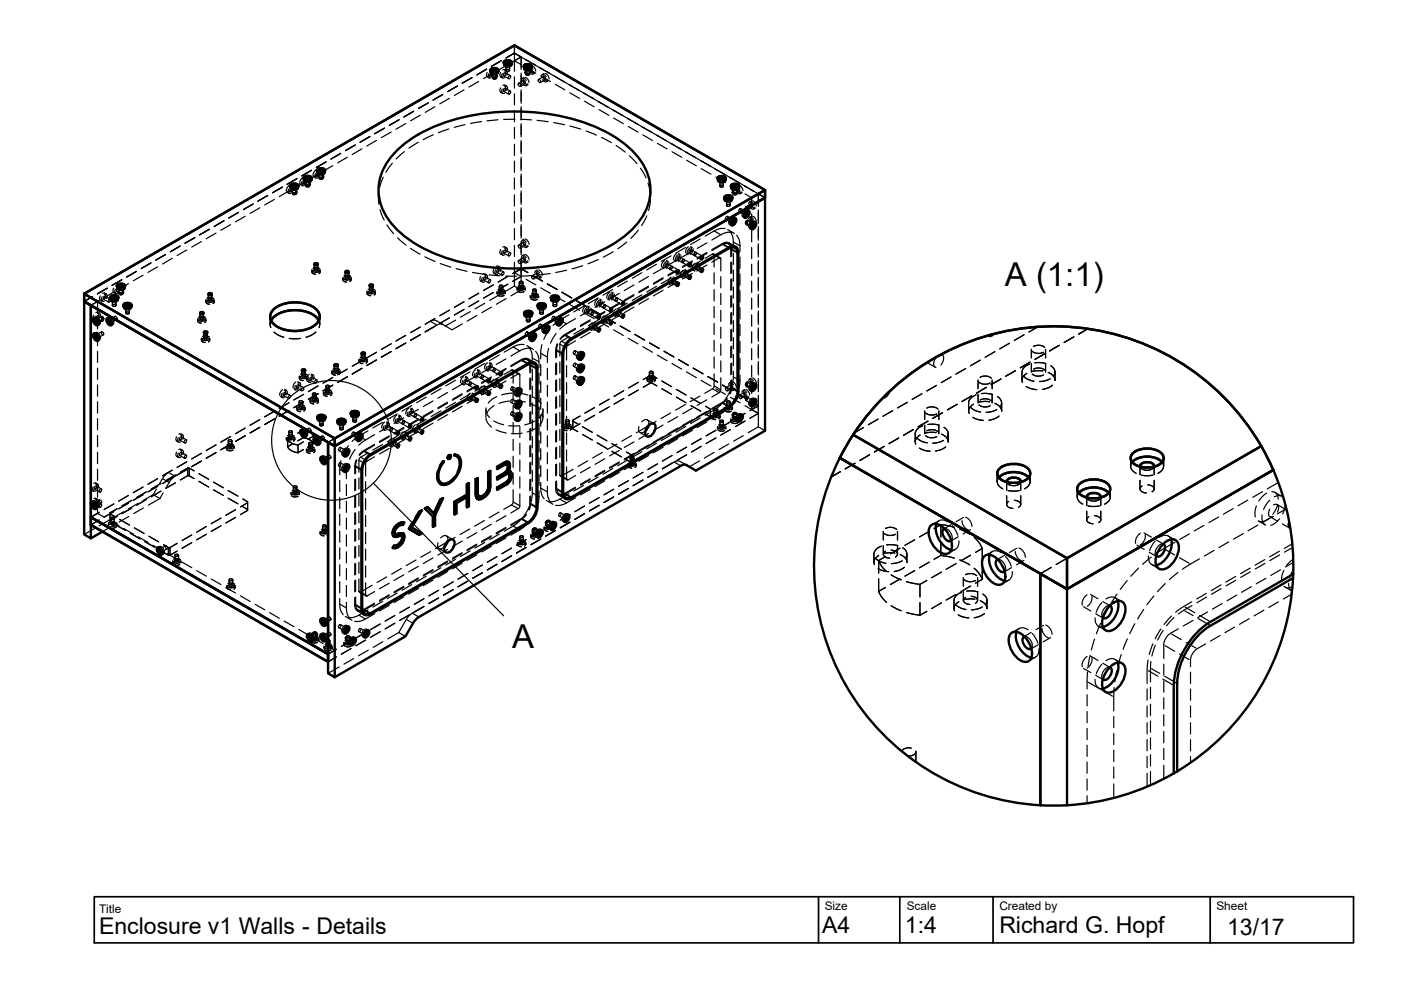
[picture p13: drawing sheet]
<svg xmlns="http://www.w3.org/2000/svg" width="297mm" height="210mm" viewBox="0 0 297 210" stroke-linecap="round" stroke-linejoin="round" font-family="sans-serif">
<defs><g id="words">
<g font-size="7">
<text x="213" y="60.7">A (1:1)</text>
<text x="108.6" y="137.3">A</text>
</g>
<g font-size="4.9">
<text x="174.3" y="197.9">A4</text>
<text x="191.9" y="197.9">1:4</text>
<text x="211.9" y="197.9">Richard G. Hopf</text>
<text x="21" y="198">Enclosure v1 Walls - Details</text>
<text x="260.2" y="198.3">13/17</text>
</g>
<g font-size="2.5">
<text x="21" y="193.6">Title</text>
<text x="174.9" y="192.9">Size</text>
<text x="192.2" y="192.9">Scale</text>
<text x="211.9" y="192.9">Created by</text>
<text x="257.9" y="192.9">Sheet</text>
</g>
</g></defs>
<!-- layer: Visible -->
<g fill="none" stroke="#000" stroke-width=".51">
<path d="M104 14.7l.8-.3a.63 .63 0 0 1 .8 .7l-.8 .3a.63 .63 0 0 1-.8-.7zM104 15.1l.8-.2 .8 .2M104.5 15.4l.3-.3 .4 .3M106.9 13.1l.8-.3a.63 .63 0 0 1 .8 .7l-.8 .3a.63 .63 0 0 1-.8-.7zM106.9 13.5l.8-.3 .8 .3M107.3 13.7l.4-.2 .3 .2M111.1 13.9l.8-.3a.63 .63 0 0 1 .8 .7l-.8 .3a.63 .63 0 0 1-.8-.7zM111.1 14.3l.8-.3 .8 .3M111.5 14.6l.4-.3 .4 .3M61.6 39.2l.8-.3a.63 .63 0 0 1 .8 .7l-.8 .3a.63 .63 0 0 1-.8-.7zM61.6 39.6l.8-.2 .8 .2M62 39.9l.4-.3 .4 .3"/>
<path d="M64.4 37.6l.8-.3a.63 .63 0 0 1 .8 .7l-.8 .3a.63 .63 0 0 1-.8-.7zM64.4 38l.8-.3 .8 .3M64.9 38.2l.3-.2 .4 .2M67.2 36l.9-.3a.63 .63 0 0 1 .8 .6l-.8 .4a.63 .63 0 0 1-.9-.7zM67.3 36.4l.8-.3 .8 .3M67.7 36.6l.4-.2 .3 .2M84.2 31.9a30.9 30.9 0 0 1 16.1-7.5 46.3 46.3 0 0 1 27.4 3.2 17.9 17.9 0 0 1 9.6 9.3 10.5 10.5 0 0 1-2.2 10.6 27.7 27.7 0 0 1-15.2 8.2 46.4 46.4 0 0 1-29.5-2.7 17.9 17.9 0 0 1-9.6-9.4 10.5 10.5 0 0 1 2.3-10.5zM152.2 37.6l.8-.3a.63 .63 0 0 1 .8 .7l-.8 .3a.63 .63 0 0 1-.8-.7zM152.2 38l.8-.2 .8 .2M152.7 38.3l.3-.3 .4 .3M155 39.3l.8-.3a.63 .63 0 0 1 .9 .6l-.9 .4a.63 .63 0 0 1-.8-.7zM155 39.7l.8-.3 .8 .3"/>
<path d="M155.5 39.9l.3-.2 .4 .2M66.8 55.9l.3-.1 .3 .3-.5 .1-.2-.1zM73.3 57.5l.4-.1 .2 .3-.4 .2-.3-.2zM143.6 57.4l.2-.1 .2 .1-.2 .4-.2 .1-.2-.2zM146.1 55.9l.3-.1 .1 .2-.1 .3-.3 .2-.1-.2zM146.1 58.6l.3-.1 .1 .2-.1 .3-.3 .1-.1-.1zM148.7 54.5l.2-.2 .2 .2-.1 .3-.3 .2-.2-.2zM148.7 57.2l.2-.2 .2 .2-.1 .3-.3 .2-.2-.2zM153.6 41.7l.8-.3a.63 .63 0 0 1 .8 .7l-.8 .3a.63 .63 0 0 1-.8-.7zM153.6 42.1l.8-.3 .8 .3M154.1 42.4l.3-.3 .4 .3M155.3 46.5l.6-.2a1.02 1.02 0 0 1-.8 1.5 .88 .88 0 0 1 .2-1.3z"/>
<path d="M155.3 46.5v.4l-.4 .2M155.3 52.2l.6 .3M155.7 46.2l-.1 .9-.7 .5M156.4 53.7a1.08 1.08 0 0 0-.5-1.2 1.08 1.08 0 0 0-1.3 .1l-33.4 19.3a4 4 0 0 0-1.8 3.1v29.4a1.08 1.08 0 0 0 .5 1.1 1.08 1.08 0 0 0 1.3-.1l33.4-19.3a3.9 3.9 0 0 0 1.8-3v-29.4M156.5 53.6v29.4M156.6 53.6a1.19 1.19 0 0 0-.6-1.3 1.19 1.19 0 0 0-1.4 .1l-33.4 19.3a4.2 4.2 0 0 0-2 3.4M158.1 44.9l.7-.3a1.02 1.02 0 0 1-.9 1.5 .88 .88 0 0 1 .2-1.2zM158.1 44.8v.5l-.4 .2M158.5 44.6l-.1 .8-.7 .6M159.5 47.3l.7-.2a1.02 1.02 0 0 1-.9 1.5 .88 .88 0 0 1 .2-1.3zM159.5 47.3v.4l-.4 .2M159.9 47l-.1 .9-.7 .5"/>
<path d="M162.2 40.3l-53.1-30.7-91.3 52.7v1.6M17.8 63.9l1.5 .8v49.4l-1.5-.8zM17.8 63.9l53.2 30.7M17.8 62.3l53.2 30.7M19.3 64.7l50.3 29.1v44.9l-50.3-29zM19.9 67.4a1.02 1.02 0 0 1 .9 1.6 1.02 1.02 0 0 1-.9-1.6zM19.9 70.7a1.02 1.02 0 0 1 .9 1.5 1.02 1.02 0 0 1-.9-1.5zM20.1 67.4l.2 .8 .6 .6M20.1 70.7l.2 .8 .6 .5M20.6 67.7l-.1 .4 .4 .2M20.6 70.9l-.1 .5 .4 .2M22.7 67.4a1.02 1.02 0 0 1 .9 1.6 1.02 1.02 0 0 1-.9-1.6z"/>
<path d="M22.9 67.4l.2 .8 .6 .6M23.4 67.7l-.1 .4 .4 .2M23.4 62.9l.8-.3a.63 .63 0 0 1 .8 .7l-.8 .3a.63 .63 0 0 1-.8-.7zM23.4 63.3l.8-.3 .8 .3M23.9 63.6l.3-.3 .4 .3M24.8 60.5l.8-.4a.63 .63 0 0 1 .9 .7l-.9 .3a.63 .63 0 0 1-.8-.6zM24.8 60.9l.8-.3 .8 .3M25.3 61.1l.3-.3 .4 .3M26.2 64.5l.8-.3a.63 .63 0 0 1 .9 .7l-.9 .3a.63 .63 0 0 1-.8-.7zM26.2 64.9l.8-.2 .8 .2M26.7 65.2l.3-.3 .4 .3M42.5 66.2h.4l.2 .2-.4 .2-.3-.2z"/>
<path d="M43.3 70.3h.4l.3 .2-.5 .2-.3-.2zM44.3 62.2l.3-.1 .3 .3-.4 .2-.3-.2zM57.5 68a5.6 5.6 0 0 1 5-2.2 5.6 5.6 0 0 1 5.1 2.2M58.1 65.5a7.7 7.7 0 0 1 8.8 0 2.18 2.18 0 0 1 .9 2.1 2.18 2.18 0 0 1-1.5 1.7 7.9 7.9 0 0 1-8.2-.5 2.04 2.04 0 0 1 0-3.3zM64.1 78.4l.4-.1 .2 .3-.4 .1-.3-.1zM71 77.3l.4-.1 .2 .3-.4 .1-.3-.1zM76.8 74.8l.3-.1 .3 .3-.5 .2-.2-.2zM78.4 60.4l.4-.1 .3 .3-.5 .2-.3-.2zM106.1 79.1l.2-.2 .2 .2-.2 .3-.2 .2-.2-.2zM111.2 66.2l.8-.3a.63 .63 0 0 1 .8 .7l-.8 .3a.63 .63 0 0 1-.8-.7zM111.2 66.6l.8-.3 .8 .3M111.6 66.9l.4-.3 .4 .3"/>
<path d="M112.7 76.8l.5 .3M112.8 71l.7-.3a1.02 1.02 0 0 1-.9 1.6 .88 .88 0 0 1 .2-1.3zM112.9 70.9v.5l-.4 .2M113.3 70.7l-.2 .8-.6 .6M113.7 78.3v29.4M113.8 78.2a1.08 1.08 0 0 0-.5-1.1 1.08 1.08 0 0 0-1.3 .1l-33.4 19.3M114 64.6l.8-.3a.63 .63 0 0 1 .9 .7l-.9 .3a.63 .63 0 0 1-.8-.7zM114 65l.8-.3 .8 .3M114.5 65.2l.3-.2 .4 .2M115.7 69.3l.6-.2a1.02 1.02 0 0 1-.8 1.5 .88 .88 0 0 1 .2-1.3zM115.7 69.3v.5l-.4 .1M116.1 69.1l-.2 .8-.6 .5"/>
<path d="M116.8 63l.9-.4a.63 .63 0 0 1 .8 .7l-.8 .3a.63 .63 0 0 1-.9-.6zM116.9 63.4l.8-.3 .8 .3M117.3 63.6l.4-.3 .3 .3M118.5 67.7l.7-.2a1.02 1.02 0 0 1-.9 1.5 .88 .88 0 0 1 .2-1.3zM118.5 67.7v.4l-.4 .2M118.9 67.4l-.1 .9-.7 .5M119.2 75.1v29.4M123 77.6l.7-.2a1.02 1.02 0 0 1-.9 1.5 .88 .88 0 0 1 .2-1.3zM123 75l.7-.3a1.02 1.02 0 0 1-.9 1.6 .88 .88 0 0 1 .2-1.3zM123 77.6l.1 .5-.4 .1M123 75l.1 .4-.4 .2M123.4 77.4l-.1 .8-.7 .5"/>
<path d="M123.4 74.7l-.1 .8-.7 .6M126.9 67.1l.2-.2 .2 .2-.2 .3-.2 .2-.2-.2zM126.9 69.7l.2-.1 .2 .2-.2 .3-.2 .2-.2-.2zM129.4 65.6l.3-.2 .1 .2-.1 .4-.3 .1-.1-.2zM129.4 68.3l.3-.2 .1 .2-.1 .3-.3 .2-.1-.2zM132 64.1l.2-.1 .2 .2-.2 .3-.2 .1-.2-.1zM132 66.8l.2-.1 .2 .1-.2 .4-.2 .1-.2-.2zM143.6 60.1l.2-.2 .2 .2-.2 .4-.2 .1-.2-.2zM63.8 91.2a1.02 1.02 0 0 1 .9 1.5 1.02 1.02 0 0 1-.9-1.5zM64.1 91.1l.1 .9 .6 .5M64.5 91.4l-.1 .4 .4 .2M66.6 92.8a1.02 1.02 0 0 1 .9 1.5 1.02 1.02 0 0 1-.9-1.5z"/>
<path d="M66.9 92.8l.1 .8 .7 .5M67.3 93v.5l.4 .2M67.3 88.3l.8-.3a.63 .63 0 0 1 .9 .6l-.9 .4a.63 .63 0 0 1-.8-.7zM67.4 88.7l.7-.3 .8 .3M67.8 88.9l.3-.2 .4 .2M68.1 96.9a1.02 1.02 0 0 1 .8 1.5 1.02 1.02 0 0 1-.8-1.5zM68.3 96.9l.1 .8 .7 .5M68.7 97.1v.4l.4 .2M69.6 93.8l1.4 .8v49l-1.4-.8zM71 93l91.2-52.7v1.6l-91.2 52.7zM71 94.6l91.2-52.7v49.4l-14.6 8.5-2-1.2a1.26 1.26 0 0 0-1.2 .2M71.6 89.1l.8-.3a.63 .63 0 0 1 .8 .7l-.8 .3a.63 .63 0 0 1-.8-.7z"/>
<path d="M71.6 89.5l.8-.3 .8 .3M72 89.7l.4-.2 .4 .2M73.2 98.8l.7-.3a1.02 1.02 0 0 1-.9 1.5 .88 .88 0 0 1 .2-1.2zM73.2 95.5l.7-.2a1.02 1.02 0 0 1-.9 1.5 .88 .88 0 0 1 .2-1.3zM73.2 98.7l.1 .5-.4 .2M73.2 95.5l.1 .4-.4 .2M73.7 98.5l-.2 .8-.6 .6M73.7 95.2l-.2 .9-.6 .5M74.4 87.4l.8-.3a.63 .63 0 0 1 .8 .7l-.8 .3a.63 .63 0 0 1-.8-.7zM74.4 87.9l.8-.3 .8 .3M74.8 88.1l.4-.2 .4 .2M76 92.2l.7-.2a1.02 1.02 0 0 1-.9 1.5 .88 .88 0 0 1 .2-1.3z"/>
<path d="M76.1 92.2v.4l-.4 .2M76.5 91.9l-.2 .9-.6 .5M76.6 99.7v29.4a1.2 1.2 0 0 0 .6 1.2 1.2 1.2 0 0 0 1.4-.1M76.6 99.7a4.2 4.2 0 0 1 2-3.4l33.4-19.3a1.19 1.19 0 0 1 1.4-.1 1.19 1.19 0 0 1 .6 1.3l-.1 29.4a4.2 4.2 0 0 1-1.9 3.3l-33.4 19.3M78.6 96.5a3.9 3.9 0 0 0-1.8 3.1v29.4a1.09 1.09 0 0 0 .5 1.1 1.09 1.09 0 0 0 1.3-.1M84.2 91.7l.3-.2 .1 .2-.1 .3-.2 .2-.2-.2zM84.2 94.3l.3-.1 .1 .2-.1 .3-.2 .2-.2-.2zM86.8 90.2l.3-.2 .1 .2-.1 .4-.3 .1-.1-.2zM86.8 92.9l.3-.2 .1 .2-.1 .3-.3 .2-.1-.2zM89.3 88.7l.3-.1 .1 .2-.1 .3-.2 .1-.2-.1zM89.3 91.4l.3-.1 .1 .1-.1 .4-.2 .1-.2-.2zM95.1 96.7l.3-.2 .2 .1-.1 .5-.4 .2-.1-.1z"/>
<path d="M95.4 96.5l-.1 .5-.3 .2M96.4 96.6l.8 .5 .3 .8v1l-.4 1.3-.9 1.3-1 .8-.9 .3-.9-.3-.4-.7-.1-1.1 .5-1.4 .7-1.1-.1-.2-.8 1.2-.4 1.7 .1 1.3 .7 .7 .8 .1 .9-.3 1-.8 .7-1 .5-1.2 .2-1.5-.1-.7-.3-.6-.6-.3h-.3v.2l.5 .2M96.9 96.5l.5 .6 .2 1.3M100.9 82l.3-.1 .1 .1-.1 .4-.2 .1-.2-.2zM100.9 84.7l.3-.2 .1 .2-.1 .4-.2 .1-.2-.2zM103.5 80.5l.3-.1 .1 .2-.1 .3-.3 .2-.1-.2zM103.5 83.2l.3-.1 .1 .2-.1 .3-.3 .2-.1-.2zM103.8 99.9l-.1 3.7M106.1 81.8l.2-.2 .2 .2-.2 .3-.2 .2-.2-.2zM107.5 98.5l-.5-.1-1.6 .9M107.7 97.9l.1 .1M107.8 99.9l.3-.7v-.7l-.3-.5 .1 .8-.3 1 .7 .2"/>
<path d="M107.9 98.1l-.2-.2-.5 .1-1.8 1v.5l1.9-1.1 .2 .1 .2 .3v.5l-.3 .6-2 1.3v.5l2.2-1.3 .3 .1 .2 .4-.1 .6-.3 .5-2.3 1.4v.5l2.2-1.3-.1-.2-2.1 1.2M109.7 87.9l.7-.2a1.02 1.02 0 0 1-.9 1.5 .88 .88 0 0 1 .2-1.3zM109.7 85.3l.7-.2a1.02 1.02 0 0 1-.9 1.5 .88 .88 0 0 1 .2-1.3zM109.7 82.7l.7-.3a1.02 1.02 0 0 1-.9 1.5 .88 .88 0 0 1 .2-1.2zM109.7 87.9l.1 .5-.4 .2M109.7 85.3l.1 .4-.4 .2M109.7 82.6l.1 .4-.4 .2M110.2 87.7l-.2 .8-.6 .5M110.2 85l-.2 .9-.6 .5M110.2 82.4l-.2 .8-.6 .5M123 80.3l.7-.2a1.02 1.02 0 0 1-.9 1.5 .88 .88 0 0 1 .2-1.3zM123 80.3l.1 .4-.4 .2"/>
<path d="M123.4 80l-.1 .9-.7 .5M137.5 90.3h-.1M137.5 90.2l-.6 1.1M137.5 90.2a.8 .8 0 0 1 1.4 0 2.02 2.02 0 0 1-1.7 2.4 1.34 1.34 0 0 1 0-2.1zM144.4 98.8l-55.6 32-1 1-1.8 3.1-15 8.7M156.6 83a4.2 4.2 0 0 1-2 3.3l-33.4 19.3M156.7 88.2l.6-.3a1.02 1.02 0 0 1-.8 1.5 .88 .88 0 0 1 .2-1.2zM156.7 88.1v.4l-.4 .2M157.1 87.9l-.1 .8-.7 .5M159.5 81.6l.7-.2a1.02 1.02 0 0 1-.9 1.5 .88 .88 0 0 1 .2-1.3zM159.5 84.9l.7-.3a1.02 1.02 0 0 1-.9 1.6 .88 .88 0 0 1 .2-1.3zM159.5 81.6v.4l-.4 .2"/>
<path d="M159.5 84.8v.5l-.4 .2M159.9 81.3l-.1 .9-.7 .5M159.9 84.6l-.1 .8-.7 .6M178.1 97.1l48.1 27.8 43.8-25.3M178.1 97.1l42.5 24.5v49.1M178.1 97.1a50.8 50.8 0 0 0 42.5 73.6M180.9 92.2a50.8 50.8 0 0 1 89.1 7.4M180.9 92.2l-2.8 4.9M180.9 92.2l45.3 26.2M212 99.3a4.9 4.9 0 0 1 6.3 .4 1.45 1.45 0 0 1-.9 2.1 5.2 5.2 0 0 1-5.4-.4 1.35 1.35 0 0 1 0-2.1zM240 98a4.9 4.9 0 0 1 6.4 0M240.2 96.1a4.9 4.9 0 0 1 6.3 .4 1.45 1.45 0 0 1-.8 2 5.2 5.2 0 0 1-5.5-.3 1.35 1.35 0 0 1 0-2.1z"/>
<path d="M241.7 98.9a1.2 1.2 0 0 1 1.5-.9h.4a1.05 1.05 0 0 1 1.1 .9M267.4 94.6l-41.2 23.8v6.5l43.8-25.3M270 99.6a50.8 50.8 0 0 1 4.2 22.1M19.3 109.7l50.3 29v1.6l-50.3-29zM19.4 106.4a1.02 1.02 0 0 1 .9 1.5 1.02 1.02 0 0 1-.9-1.5zM19.7 106.4l.1 .8 .7 .5M20.1 106.6v.4l.4 .2M21.7 112.7l-2.4 1.4M33.4 116.1a1.02 1.02 0 0 1 .9 1.5 1.02 1.02 0 0 1-.9-1.5zM33.7 116l.1 .9 .7 .5M34.1 116.3l-.1 .4 .4 .2M83.6 112.3l.2-.4 .2 .1-.2 .4"/>
<path d="M83.8 113.2l-.3-.2 .1-.7 .2 .1-.1 .6 .2 .2 1.1-.2 .6 .1 .1 .5-.1 .8M83.8 111.9l.9-.7 .7 .1-.7 .1-.7 .6M84.1 113.7l.6-.2 .5 .1-.9 .2M85 113.5v.1M85 113.6l.3 .2v.4l-.3 .7-.6 .6-.8 .2-.3 .5h.5l.5-.2 1-.9 .3-.6-.1-.2-.8 1.3-.7 .4-.7 .1M85.4 113.1l.2 .5-.1 .7M85.4 111.3l.3-.5-1 .1-.9 .9-.5 .8v.9l.4 .3h.6l-.8-.1M85.5 110.8l-.3 .4M86.7 112.1l2.2 1.3zM87.3 111.8l2.2-3.6-.6 .3-2.2 3.6M89.1 108.4l-2 3.3 2.4 1.4-.6 .3M89.3 113l-.5 .3"/>
<path d="M90.6 107.6l1.4 1.3 1.4-2.9 .5-.4-1.7 3.7M90.7 107.5l-.6 .3 1.7 1.7v2.2l.4-.2-.1-.1-.3 .1M90.7 107.5l1.3 1.4M92.1 111.4v-2.2l.1 .1v2.2M92.8 100.7l.1 1.1 .7 .6M93.6 105.8l-1.5 3.4M94.9 114.9h-.1M94.9 114.8l-.6 1.1M94.9 114.8a.8 .8 0 0 1 1.4 0 2.02 2.02 0 0 1-1.7 2.4 1.34 1.34 0 0 1 0-2.1zM95.4 102.2l-1.1 .5-.9-.1M96.6 108.7v-2.1l.2 .1v2.2M96.6 106.6l2.2-1.3 .2 .1-2.2 1.3"/>
<path d="M99 105.4v2.2l.4-.3-.1-.1-.3 .2M99.3 102.6v4.6M99.4 107.3v-4.8l-.4 .2v2.2l-2.6 1.5v2.7l.4-.2-.2-.2-.2 .2M101.1 101.5v3.2l.2 .3 .3 .3M101.4 105.8l1-.4 .9-.8 .1 .1-.8 .8-1 .4M103.3 104.6l.4-1 .2 .2-.5 .9M103.9 103.8l.1-4-.4 .3-.1 3.8-.6 .9-.9 .5h-.4l-.2-.3-.1-3.6-.4 .2v3.7l.3 .5 .4 .1-.4-.1M107.5 102.4l.5-.6 .2 .1-.5 .6M107.9 100.5l-.5-.1-2 1.1M108 101.8l.1-.3 .2 .1-.1 .3M108.1 101.5l.2-1.1-.2-.5 .4 .5-.2 1.2M113.8 107.6a3.9 3.9 0 0 1-1.8 3.1l-33.4 19.3"/>
<path d="M114.2 112.6l.7-.2a1.02 1.02 0 0 1-.9 1.5 .88 .88 0 0 1 .2-1.3zM114.3 112.6v.5l-.4 .2M114.7 112.4l-.2 .8-.6 .5M117.1 111l.7-.2a1.02 1.02 0 0 1-.9 1.5 .88 .88 0 0 1 .2-1.3zM117.1 111v.4l-.4 .2M117.5 110.7l-.1 .8-.7 .6M119.2 104.5a1.2 1.2 0 0 0 .6 1.2 1.2 1.2 0 0 0 1.4-.1M119.4 105.2l.5 .3M119.9 109.4l.7-.3a1.02 1.02 0 0 1-.9 1.5 .88 .88 0 0 1 .2-1.2zM119.9 109.3l.1 .5-.4 .2M120.4 109.1l-.2 .8-.6 .6M197.4 111.4a2.29 2.29 0 0 1 3 .9 4.6 4.6 0 0 1 1.2 4.5 1.45 1.45 0 0 1-2.2 .3 5.2 5.2 0 0 1-2.5-4.9z"/>
<path d="M198.5 111.1a4.9 4.9 0 0 0 3.2 5.5M200.2 112.1a1.2 1.2 0 0 0-.1 1.7l.3 .4a1.05 1.05 0 0 0 1.3 .4M208.7 117.9a2.29 2.29 0 0 1 3.1 1 4.6 4.6 0 0 1 1.1 4.4 1.45 1.45 0 0 1-2.2 .4 5.2 5.2 0 0 1-2.4-4.9zM209.8 117.6a4.9 4.9 0 0 0 3.2 5.5M211.5 118.6a1.2 1.2 0 0 0-.1 1.8l.3 .3a1.05 1.05 0 0 0 1.3 .5M211.8 101.3a4.9 4.9 0 0 1 6.3 0M213.5 102.2a1.2 1.2 0 0 1 1.4-.9h.5a1.05 1.05 0 0 1 1 .9M228.7 104.5a4.9 4.9 0 0 1 6.4 0M228.9 102.6a4.9 4.9 0 0 1 6.3 .4 1.45 1.45 0 0 1-.8 2.1 5.2 5.2 0 0 1-5.5-.4 1.35 1.35 0 0 1 0-2.1zM230.4 105.5a1.2 1.2 0 0 1 1.5-1h.4a1.05 1.05 0 0 1 1.1 1M246.4 115.6a2.29 2.29 0 0 1 3-1 3.1 3.1 0 0 1 0 3.6 4.1 4.1 0 0 1-3 2.5 1.45 1.45 0 0 1-1.4-1.7 5.4 5.4 0 0 1 1.4-3.4zM246.6 115.3a1.2 1.2 0 0 1 .1 1.8l-.2 .3a1.05 1.05 0 0 1-1.4 .5"/>
<path d="M248.3 114.4a4.9 4.9 0 0 1-3.2 5.5M65.2 134.5a1.02 1.02 0 0 1 .9 1.5 1.02 1.02 0 0 1-.9-1.5zM65.5 134.4l.1 .8 .7 .6M65.9 134.7v.4l.4 .2M68.1 131.2a1.02 1.02 0 0 1 .8 1.5 1.02 1.02 0 0 1-.8-1.5zM68.1 134.5a1.02 1.02 0 0 1 .8 1.5 1.02 1.02 0 0 1-.8-1.5zM68.3 131.1l.1 .9 .7 .5M68.3 134.4l.1 .8 .7 .6M68.7 131.4v.4l.4 .2M68.7 134.7v.4l.4 .2M73.2 133l.7-.2a1.02 1.02 0 0 1-.9 1.5 .88 .88 0 0 1 .2-1.3zM73.2 133l.1 .5-.4 .2"/>
<path d="M73.7 132.8l-.2 .8-.6 .5M74.6 135.5l.7-.2a1.02 1.02 0 0 1-.9 1.5 .88 .88 0 0 1 .2-1.3zM74.7 135.5v.4l-.4 .2M75.1 135.2l-.2 .9-.6 .5M76.8 129.8l.5 .3M77.5 133.9l.6-.3a1.02 1.02 0 0 1-.8 1.6 .88 .88 0 0 1 .2-1.3zM77.5 133.8v.5l-.4 .2M77.9 133.6l-.1 .8-.7 .6M214.4 134.2a2.29 2.29 0 0 1 3 1 4.6 4.6 0 0 1 1.2 4.5 1.45 1.45 0 0 1-2.3 .3 5.2 5.2 0 0 1-2.4-4.9zM215.5 134a4.9 4.9 0 0 0 3.2 5.5M217.2 134.9a1.2 1.2 0 0 0-.1 1.8l.2 .3a1.05 1.05 0 0 0 1.4 .5M235.1 128.7a2.29 2.29 0 0 1 3-1 3.1 3.1 0 0 1 0 3.6 4.1 4.1 0 0 1-3 2.5 1.45 1.45 0 0 1-1.4-1.8 5.4 5.4 0 0 1 1.4-3.3z"/>
<path d="M235.3 128.4a1.2 1.2 0 0 1 .1 1.8l-.2 .3a1.05 1.05 0 0 1-1.4 .5M237 127.4a4.9 4.9 0 0 1-3.2 5.5M274.1 122.5a50.8 50.8 0 0 1-24.5 41v-18.6a15.7 15.7 0 0 1 7.1-12.3M274.2 122.5l-17.6 10.2M274.2 121.7v.8M274.2 121.7l-17.6 10.1a17.1 17.1 0 0 0-7.7 13.5M235.1 141.7a2.29 2.29 0 0 1 3-.9 3.1 3.1 0 0 1 0 3.5 4.1 4.1 0 0 1-3 2.6 1.45 1.45 0 0 1-1.4-1.8 5.4 5.4 0 0 1 1.4-3.4zM235.3 141.5a1.2 1.2 0 0 1 .1 1.7l-.2 .4a1.05 1.05 0 0 1-1.4 .4M237 140.5a4.9 4.9 0 0 1-3.2 5.5M248.9 145.3v18.7M220.6 170.7h5.6M220.6 170.7v-49.1l5.6 3.3v45.8"/>
<path d="M249.6 163.6a50.8 50.8 0 0 1-23.4 7.1"/>
</g>
<!-- layer: Hidden -->
<g fill="none" stroke="#000" stroke-width=".25">
<path d="M97 18.2l-2.1 1.2M98.4 19.1l-2.1 1.1M100.1 16.5l-2.1 1.1M101.5 17.3l-2.1 1.2M103.2 14.7l-2.1 1.2M103.3 15.4a.51 .51 0 0 0-.2 .7 .51 .51 0 0 0 .7 .2M103.3 16.3l.4 .2M103.7 15.6a.5 .5 0 0 0-.2 .7 .5 .5 0 0 0 .6 .2M103.8 14.8a.44 .44 0 0 1 .6 .1 .44 .44 0 0 1-.1 .6l-.1 .2M103.9 14.9v.5M103.9 16.1l1.1 .6M104 15.6a.26 .26 0 0 1 .4-.1 .26 .26 0 0 1-.1 .4 .25 .25 0 0 1-.4 .1 .25 .25 0 0 1 .1-.4z"/>
<path d="M104 15.1a.68 .68 0 0 0 .3 .7 .68 .68 0 0 0 .8 0 .51 .51 0 0 0 .5-.7M104.1 15a.45 .45 0 0 1 .6 .1 .45 .45 0 0 1 0 .6l-.1 .2M104.2 14.8l.4 .2M104.3 15.4l1.1 .6M104.5 16.6v-1.2l.2 .2 .5-.2v1.2M104.6 16.4a.31 .31 0 0 1 .4-.1 .31 .31 0 0 1 .1 .4 .31 .31 0 0 1-.5 .1 .31 .31 0 0 1 0-.4zM104.6 15.5l-2.1 1.2M105.1 16.1a.27 .27 0 0 1 .4 .1 .27 .27 0 0 1-.2 .4h-.4zM105.7 14.9v.5M106.1 18.6a.5 .5 0 0 0-.1 .7 .5 .5 0 0 0 .6 .2M106.1 15.4a.5 .5 0 0 0-.1 .6 .5 .5 0 0 0 .6 .3M106.2 19.6l.3 .2"/>
<path d="M106.2 16.3l.3 .2M106.3 12.9l-2.1 1.2M106.5 18.9a.53 .53 0 0 0-.2 .6 .53 .53 0 0 0 .5 .3l.2-.1M106.5 15.6a.51 .51 0 0 0-.2 .7 .51 .51 0 0 0 .7 .2M106.6 18.1a.49 .49 0 0 1 .7 .2 .49 .49 0 0 1-.2 .6v.1M106.6 14.8a.44 .44 0 0 1 .6 .1 .44 .44 0 0 1 0 .6l-.1 .2M106.8 13.3v.4M106.8 19.4l1 .6M106.8 16.1l1 .6M106.8 15.6a.26 .26 0 0 1 .5-.1 .26 .26 0 0 1-.2 .4 .25 .25 0 0 1-.4 .1 .25 .25 0 0 1 .1-.4zM106.9 13.5a.68 .68 0 0 0 .3 .7 .68 .68 0 0 0 .7 0 .5 .5 0 0 0 .5-.7M106.9 18.8a.27 .27 0 0 1 .4 .1 .27 .27 0 0 1-.2 .4 .26 .26 0 0 1-.4-.1 .26 .26 0 0 1 .1-.4z"/>
<path d="M107 18.3a.5 .5 0 0 1 .6 .2 .5 .5 0 0 1-.1 .6l-.1 .1M107 15a.45 .45 0 0 1 .6 .1 .45 .45 0 0 1-.1 .6l-.1 .2M107 18l.4 .3M107 14.8l.4 .2M107.2 18.7l1 .6M107.2 15.4l1 .6M107.3 14.9v-1.1l.3 .1 .4-.1v1.1M107.3 14.8a.34 .34 0 0 1 .4-.1 .34 .34 0 0 1 .2 .4 .34 .34 0 0 1-.4 .1 .34 .34 0 0 1-.2-.4zM107.7 13.7l-2.1 1.2M107.8 16.2a.25 .25 0 0 1 .4-.1 .25 .25 0 0 1 0 .4 .26 .26 0 0 1-.4 .2 .26 .26 0 0 1 0-.5zM107.9 19.4a.26 .26 0 0 1 .4 0 .26 .26 0 0 1-.1 .4 .25 .25 0 0 1-.4 .1 .25 .25 0 0 1 0-.4zM108.5 13.3v.4"/>
<path d="M109.1 9.6v1.7l1.3 .7M109.1 11.3l-1.8 1M109.1 11.3v3.8M109.1 16.3v2.4M109.1 19.9v2.3M109.1 11.3l1.4 .8M109.9 17.7a.35 .35 0 0 1 .4 .2 .35 .35 0 0 1-.1 .4l-.3-.3zM110.5 12.1v2.6M110.5 15.5v2.8M110.5 19v2.9M110.5 12.1l-1.4 .8 1.4 .8M110.5 12.1l-1.8 1"/>
<path d="M110.6 17a.43 .43 0 0 1 .3-.4 .43 .43 0 0 1 .5 .2l.2 .3M110.8 17.7v.1a.49 .49 0 0 0 .5 .4 .49 .49 0 0 0 .5-.4M110.9 16.8l.3 .8 .5 .4M111 17.1a.33 .33 0 0 1 .4 .2 .33 .33 0 0 1-.2 .4l-.2-.2zM111 17.1l-1.1 .6M111 14.1v.4M111.1 14.3a.68 .68 0 0 0 .3 .7 .68 .68 0 0 0 .7 0 .51 .51 0 0 0 .6-.7M111.1 16.4l-.4 .2M111.3 15.3a.33 .33 0 0 1 .4 .1 .33 .33 0 0 1-.1 .5l-.2-.2zM111.4 17.7l-1.1 .6M111.4 16.4l.5 .4 .3 .7M111.4 12.6l6.7 3.9"/>
<path d="M111.5 14.6l.3 .1 .5-.1M111.5 14.5v1.2M111.5 14.3l2.1 1.2M111.6 15.6a.31 .31 0 0 1 .4-.1 .31 .31 0 0 1 .1 .4h-.5zM111.9 12.9l-1.4-.8v2.2M112 14.6a.47 .47 0 0 1 .4-.5 .47 .47 0 0 1 .5 .4l.1 .1M112 17.9l-.4 .3M112.2 15.3a.5 .5 0 0 0 .5 .4 .5 .5 0 0 0 .5-.3v-.1M112.3 14.5v1.2M112.3 14.4l.2 .6 .6 .5M112.4 14.6a.33 .33 0 0 1 .4 .2 .33 .33 0 0 1-.2 .5l-.3-.4zM112.4 14.6l-1 .6"/>
<path d="M112.5 14l-.4 .2M112.8 13.9l.5 .4 .3 .8M112.8 14.1v.4M112.8 15.3l-1.1 .6M113.4 15.5l-.4 .2M114.2 16.8a.35 .35 0 0 1 .4 .3 .35 .35 0 0 1-.2 .4l-.2-.2zM114.6 16.1l2.1 1.2M114.8 16.2a.47 .47 0 0 1 .4-.5 .47 .47 0 0 1 .5 .4l.1 .1M115 16.9h.1a.49 .49 0 0 0 .5 .5 .49 .49 0 0 0 .4-.5M115.2 16l.2 .7 .6 .4M115.2 16.3a.34 .34 0 0 1 .4 .2 .34 .34 0 0 1-.2 .4l-.2-.3zM115.2 16.2l-1 .6"/>
<path d="M115.4 15.6l-.4 .2M115.6 15.6l.5 .4 .3 .7M115.6 16.9l-1 .6M116.2 17.1l-.4 .2M117.6 16.2l2.1 1.2M117.7 17.9l2.1 1.2M119.1 17.1l6.7 3.8M120.8 19.7l2.1 1.2M59.9 39.7l-2.1 1.2M61.3 39.3l-.4 .5-.2 .8M61.5 39.4v.5M61.6 39.6a.68 .68 0 0 0 .3 .7 .68 .68 0 0 0 .7 0 .5 .5 0 0 0 .5-.1 .5 .5 0 0 0 .1-.6"/>
<path d="M61.7 39.5a.45 .45 0 0 1 .6 .1 .45 .45 0 0 1 0 .6l-.1 .2M61.8 39.3l.3 .2M61.9 39.9l1 .6M61.9 39.5l-.1 .7-.5 .5M62 39.9l.4 .2 .4-.2M62 39.9v1.2M62.8 39.9v1.2M62.9 37.9l-2 1.2M63.3 39.4v.5M63.7 39.2l.4 .2M64.1 38.4a.53 .53 0 0 0-.2 .6 .53 .53 0 0 0 .5 .4l.1-.1M64.2 37.7l-.6 .6v.6"/>
<path d="M64.3 37.8v.4M64.3 38.9l1.1 .6M64.4 38.7l-2.1 1.2M64.4 38.4a.26 .26 0 0 1 .4 0 .26 .26 0 0 1-.1 .4 .25 .25 0 0 1-.4 .1 .25 .25 0 0 1 .1-.4zM64.4 38a.68 .68 0 0 0 .3 .7 .68 .68 0 0 0 .8 0 .51 .51 0 0 0 .5-.7M64.5 37.9a.44 .44 0 0 1 .6 .1 .44 .44 0 0 1 0 .6l-.1 .2M64.6 37.6l.4 .3M64.7 38.3l1.1 .6M64.7 37.9v.6l-.5 .6M64.9 38.3l.3 .2 .4-.2M64.9 38.2v1.2M64.9 39.3a.32 .32 0 0 1 .4-.1 .32 .32 0 0 1 .2 .4h-.5z"/>
<path d="M65.4 39a.25 .25 0 0 1 .5 0 .25 .25 0 0 1-.2 .4 .25 .25 0 0 1-.4 .1 .25 .25 0 0 1 .1-.4zM65.6 38.2v1.2M66 36.1l-2 1.2M66.1 37.8v.4M66.5 37.5l.4 .2M66.9 36.8a.53 .53 0 0 0-.2 .6 .53 .53 0 0 0 .5 .4l.2-.1M67 36.1l-.5 .5-.1 .7M67.2 36.2v.4M67.2 37.3l1 .6M67.2 36.8a.27 .27 0 0 1 .5-.1 .27 .27 0 0 1-.2 .5 .25 .25 0 0 1-.4 0 .25 .25 0 0 1 .1-.4zM67.3 36.4a.68 .68 0 0 0 .3 .7 .68 .68 0 0 0 .7 0 .49 .49 0 0 0 .5-.7M67.4 36.3a.48 .48 0 0 1 .6 .1 .48 .48 0 0 1-.1 .7l-.1 .1"/>
<path d="M67.4 36l.4 .2M67.5 36.9l-2.1 1.2M67.5 36.7l1.1 .6M67.6 36.2l-.1 .8-.5 .5M67.7 36.6l.2 .2 .5-.2M67.7 36.6v1.2M67.7 37.7a.34 .34 0 0 1 .5-.1 .34 .34 0 0 1 .1 .3 .35 .35 0 0 1-.4 .1 .35 .35 0 0 1-.2-.3zM68.3 37.4a.25 .25 0 0 1 .4 0 .25 .25 0 0 1-.2 .4 .24 .24 0 0 1-.4 0 .24 .24 0 0 1 .1-.4zM68.4 36.6v1.2M68.9 36.2v.4M69.1 34.3l-2 1.2M70.5 35.1l-2 1.2"/>
<path d="M72.2 32.5l-2 1.2M73.6 33.4l-2 1.1M75.3 30.7l-2 1.2M76.7 31.6l-2 1.2M78.4 28.9l-2.1 1.3M79.8 29.8l-2 1.2M81.3 37.6l-.8 2.2M81.5 27.2l-2.1 1.2M82.9 28l-2 1.2M83.2 34.6l-1.4 1.9M84.6 25.4l-2.1 1.2M85.7 32.1l-1.7 1.6"/>
<path d="M86 26.2l-2.1 1.2M87.7 23.6l-2.1 1.2M88.7 30.2l-2 1.2M89.1 24.4l-2 1.2M90.8 21.8l-2.1 1.2M91.8 28.6l-2.1 1M92.2 22.6l-2.1 1.2M93.9 20l-2.1 1.2M95.2 27.3l-2.3 .8M95.3 20.8l-2.1 1.2M98.6 26.4l-2.3 .6M102.1 25.8l-2.3 .4"/>
<path d="M105.6 25.4l-2.3 .2M109.1 23.4v2.4M109.1 27v2.4M109.1 30.6v2.4M109.1 34.2v2.3M109.1 37.7v2.4M109.2 25.3h-2.4M110.3 25.3l2.4 .1M110.5 22.6v2.9M110.5 26.2v2.8M110.5 29.8v2.8M110.5 33.3v2.9"/>
<path d="M110.5 36.9v2.8M113.9 25.5l2.3 .3M117.4 26l2.3 .5M120.9 26.7l2.2 .7M123.9 21.5l2.1 1.1M124.2 27.8l2.2 .9M125.3 20.6l2.1 1.2M126.9 21.5l3.6 2.1M127 23.2l2.1 1.2M127.5 29.1l2.1 1.1M130 23.3l2 1.2M130.1 25l2.1 1.2"/>
<path d="M130.6 30.9l1.9 1.4M131.5 24.2l2.1 1.2M133.1 25.1l3.6 2.1M133.2 26.8l2.1 1.2M133.4 33l1.7 1.7M135.8 35.7l1.2 2M136.1 26.9l2.1 1.2M136.3 28.6l2 1.2M137.4 38.8l.5 2.3M137.7 27.8l3.6 2.1M139.4 30.4l2 1.2M140.8 29.6l3.6 2.1"/>
<path d="M142.5 32.2l2 1.2M143.9 31.4l5.1 2.9M145.6 34l2 1.2M148.5 34l2.1 1.2M148.7 35.7l2 1.2M150.1 34.9l2 1.2M151.6 35.8l5.2 3M151.8 37.5l2 1.2M152.1 37.8v.5M152.2 38.1a.68 .68 0 0 0 .3 .6 .68 .68 0 0 0 .7 0 .51 .51 0 0 0 .6-.6M152.6 38.3l.4 .2 .4-.2M152.6 38.3v1.2"/>
<path d="M152.7 39.4a.32 .32 0 0 1 .4-.2 .32 .32 0 0 1 .1 .4h-.5zM153.4 38.3v1.2M153.9 37.8v.5M154.9 39.3l2 1.2M155 39.5v.4M155 39.7a.68 .68 0 0 0 .3 .7 .68 .68 0 0 0 .8 0 .51 .51 0 0 0 .5-.7M155.9 39.9a.5 .5 0 0 1 .5-.4 .5 .5 0 0 1 .5 .5M156.3 39.7l.2 .7 .6 .5M156.3 38.5l2 1.2M156.3 40a.35 .35 0 0 1 .4 .2 .35 .35 0 0 1-.1 .4l-.3-.3zM156.3 40l-1 .6M156.5 39.3l-.4 .3"/>
<path d="M156.7 39.3l.5 .4 .3 .7M156.7 39.5v.4M157.8 39.4l2.1 1.2M25.8 59.3l-2.1 1.2M28.9 57.5l-2 1.2M30.3 58.3l-2 1.2M32 55.7l-2 1.2M33.4 56.6l-2 1.2M35.1 54l-2.1 1.2M36.5 54.8l-2 1.2M38.2 52.2l-2.1 1.2M39.6 53l-2.1 1.2"/>
<path d="M41.3 50.4l-2.1 1.2M42.7 51.2l-2.1 1.2M44.4 48.6l-2.1 1.2M45.8 49.4l-2.1 1.2M47.5 46.8l-2.1 1.2M48.9 47.6l-2.1 1.2M50.6 45l-2.1 1.2M52 45.9l-2.1 1.1M53.7 43.3l-2.1 1.1M55.1 44.1l-2.1 1.1M56.7 41.5l-2 1.1M58.2 42.3l-2.1 1.2"/>
<path d="M60.9 40.8l.4 .2M61.2 40.1a.49 .49 0 0 0-.1 .6 .49 .49 0 0 0 .6 .3M61.3 40.5l-2.1 1.2M61.5 40.6l1.1 .6M61.6 40a.26 .26 0 0 1 .4 0 .26 .26 0 0 1-.2 .4 .25 .25 0 0 1-.4 .1 .25 .25 0 0 1 .1-.4zM62 41a.32 .32 0 0 1 .5-.2 .32 .32 0 0 1 .1 .4h-.4zM62.7 40.5a.33 .33 0 0 1 .3 .5 .33 .33 0 0 1-.4 .2l-.1-.2zM66.1 57.2v.5M66.3 57.5l.6 .2 .7-.1M66.4 57.3a.46 .46 0 0 0-.2 .6 .46 .46 0 0 0 .6 .2l.1 .1M66.4 56.9l.7-.2 .7 .3M66.6 56v1.2"/>
<path d="M66.7 57.1a.32 .32 0 0 1 .4-.1 .32 .32 0 0 1 .2 .4h-.5zM67.1 57.2h.1a.49 .49 0 0 1 .6 .2 .49 .49 0 0 1-.1 .6h-.1M67.4 56v1.2M67.9 57.2v.5M72.7 58.9v.4M72.8 59.1l.8 .3 .6-.2M73 58.9a.46 .46 0 0 0-.3 .6 .46 .46 0 0 0 .6 .3h.2M73 58.5l.6-.1 .7 .2M73.2 57.7v1.2M73.2 58.8a.36 .36 0 0 1 .4-.2 .36 .36 0 0 1 .3 .4l-.5 .1zM73.7 58.8a.48 .48 0 0 1 .7 .2 .48 .48 0 0 1-.2 .7M74 57.7v1.2"/>
<path d="M74.5 58.9v.4M80.2 40.3v1.6M80.3 41v2.3M80.6 44.5l.8 2.2M82 47.7l1.5 1.9M84.3 50.4l1.8 1.6M87 52.7l2 1.2M90.1 54.5l2.1 .9M93.3 55.9l2.3 .7M96.7 57l2.3 .5M100.2 57.8l2.3 .3M101.9 58.6a.53 .53 0 0 0-.2 .7 .53 .53 0 0 0 .5 .3l.2-.1"/>
<path d="M101.9 59.6l.4 .2M102.3 58.9a.53 .53 0 0 0-.2 .6 .53 .53 0 0 0 .5 .3l.1-.1M102.4 58.1a.44 .44 0 0 1 .6 .1 .44 .44 0 0 1-.1 .6l-.1 .2M102.6 59.4l1 .6M102.7 58.8a.26 .26 0 0 1 .4 .1 .26 .26 0 0 1-.3 .4l-.2 .1-.1-.1zM102.7 58.3a.48 .48 0 0 1 .7 .2 .48 .48 0 0 1-.2 .7M102.8 58.1l.4 .2M102.9 58.7l1.1 .6M103.7 59.4a.25 .25 0 0 1 .4 0 .25 .25 0 0 1-.2 .4 .24 .24 0 0 1-.4 .1 .24 .24 0 0 1 .1-.4zM103.7 58.3l2.3 .2M104.7 57a.53 .53 0 0 0-.2 .6 .53 .53 0 0 0 .6 .4l.1-.1M104.8 57.9l.3 .3"/>
<path d="M105.1 57.2a.54 .54 0 0 0-.2 .6 .54 .54 0 0 0 .6 .4l.1-.1M105.2 56.5a.49 .49 0 0 1 .6 .2 .49 .49 0 0 1-.1 .6v.1M105.4 57.7l1 .6M105.4 57.2a.25 .25 0 0 1 .4-.1 .25 .25 0 0 1-.1 .4 .27 .27 0 0 1-.4 .2 .27 .27 0 0 1 .1-.5zM105.6 56.7a.44 .44 0 0 1 .6 .1 .44 .44 0 0 1-.1 .6l-.1 .2M105.6 56.4l.4 .3M105.7 57.1l1.1 .6M106.1 52.9a.53 .53 0 0 0-.1 .6 .53 .53 0 0 0 .5 .4l.1-.1M106.2 53.9l.3 .2M106.5 53.1a.53 .53 0 0 0-.2 .7 .53 .53 0 0 0 .5 .3l.2-.1M106.5 57.8a.25 .25 0 0 1 .4 0 .25 .25 0 0 1-.2 .4 .24 .24 0 0 1-.4 .1 .24 .24 0 0 1 .1-.4zM106.6 52.4a.48 .48 0 0 1 .7 .2 .48 .48 0 0 1-.2 .6v.1"/>
<path d="M106.8 53.7l1 .5M106.9 53.1l.1-.1a.32 .32 0 0 1 .2 .4 .32 .32 0 0 1-.4 .3l-.1-.3zM107 52.6a.44 .44 0 0 1 .6 .1 .44 .44 0 0 1-.1 .6l-.1 .2M107 52.4l.4 .2M107.2 53l1 .6M107.2 58.5l2.4 .1M107.7 58.6l-2.1 1.2M107.9 53.7a.26 .26 0 0 1 .4 0 .26 .26 0 0 1-.1 .4 .25 .25 0 0 1-.4 .1 .25 .25 0 0 1 0-.4zM108.7 58l1.8-1 1.4 .8-1.4-.8v1.6M109.1 41.3v2.4M109.1 44.9v2.4M109.1 48.4v2.4"/>
<path d="M109.1 52v2.4M109.1 55.6v5.1M109.1 57.8l1.4 .8M109.9 55.3a.36 .36 0 0 1 .4 .2 .36 .36 0 0 1-.1 .4l-.3-.2zM109.9 52a.36 .36 0 0 1 .4 .2 .36 .36 0 0 1-.1 .4l-.3-.2zM110.1 59.9v1.1M110.1 59.8a.34 .34 0 0 1 .5-.2 .34 .34 0 0 1 .2 .4h-.6zM110.5 40.5v2.8M110.5 44.1v2.8M110.5 47.6v2.9M110.5 51.2v2.8M110.5 54.8v2.8"/>
<path d="M110.5 58.8v2.7M110.5 58.6l-1.8 1M110.6 54.6a.51 .51 0 0 1 .5-.5 .51 .51 0 0 1 .5 .5M110.6 51.3a.51 .51 0 0 1 .5-.4 .51 .51 0 0 1 .5 .5M110.8 55.3a.51 .51 0 0 0 .5 .5 .51 .51 0 0 0 .5-.5M110.8 52v.1a.49 .49 0 0 0 .5 .4 .49 .49 0 0 0 .5-.5M110.9 59.9v1.1M110.9 54.4l.2 .6 .6 .5M110.9 51.1l.2 .7 .6 .5M111 54.7a.33 .33 0 0 1 .4 .1 .33 .33 0 0 1-.2 .5l-.2-.3zM111 51.4a.34 .34 0 0 1 .4 .2 .34 .34 0 0 1-.2 .4l-.2-.3zM111 54.6l-1 .6"/>
<path d="M111 51.4l-1 .6M111.1 54l-.4 .2M111.1 50.7l-.4 .2M111.4 53.9l.5 .5 .3 .7M111.4 50.7l.5 .4 .3 .7M111.4 55.3l-1.1 .6M111.4 52l-1.1 .6M111.5 59.2l2.1 1.2M112 55.5l-.4 .2M112 52.2l-.4 .2M112.7 58.5a.35 .35 0 0 1 .5 .2 .35 .35 0 0 1-.2 .5l-.3-.3zM112.9 58.4l2.1 1.2"/>
<path d="M113.1 58.4l-2.3 .1M113.4 57.9a.47 .47 0 0 1 .4-.5 .47 .47 0 0 1 .5 .4l.1 .1M113.6 58.5v.1a.5 .5 0 0 0 .5 .4 .5 .5 0 0 0 .5-.4M113.8 57.7l.3 .8 .5 .3M113.8 57.9a.33 .33 0 0 1 .4 .2 .33 .33 0 0 1-.2 .4l-.2-.2zM113.8 57.9l-1 .6M113.9 57.2l-.3 .3M114.2 58.5l-1 .7M114.2 57.2l.5 .4 .3 .8M114.8 58.8l-.4 .2M116.6 58l-2.3 .3M120.1 57.3l-2.3 .5"/>
<path d="M123.5 56.3l-2.2 .7M126.9 55l-2.2 .9M130 53.4l-2.1 1.1M132.9 51.3l-1.9 1.4M133 59.6l-2.1 1.2M135.3 48.8l-1.5 1.7M136.1 57.8l-2.1 1.2M137.1 45.8l-1.1 2M137.5 58.6l-2.1 1.2M137.9 42.3l-.4 2.3M137.9 40.3v1.6M139.2 56l-2.1 1.2"/>
<path d="M140.4 56.7l.4 .3M140.6 58.9l-2.1 1.2M140.6 59.1l-2.1 1.2M140.6 56.8l-2.1 1.2M140.9 55.3l-.5 .6-.1 .6M141.1 56.5l2.4 1.4M141.2 55.9a.27 .27 0 0 1 .4 .2 .27 .27 0 0 1-.3 .3h-.3zM141.2 55.5l-.4 .4-.2 .8M141.3 55.2l.4 .2M141.4 55.9l2.5 1.4M141.5 55.4l-.2 .8-.4 .5M141.8 55.6v.6l-.6 .7"/>
<path d="M142.2 56.6a.25 .25 0 0 1 .4 0 .25 .25 0 0 1-.2 .4 .24 .24 0 0 1-.4 .1 .24 .24 0 0 1 .1-.4zM142.2 56.6a.26 .26 0 0 1 .4 0 .26 .26 0 0 1-.2 .4 .25 .25 0 0 1-.4 0 .25 .25 0 0 1 .1-.4zM142.3 58.8l-.5 .4-.1 .8M142.3 54.2l-2.1 1.2M142.3 58.9l-2.1 1.2M142.5 59.5a.26 .26 0 0 1 .4 0 .26 .26 0 0 1-.1 .4 .25 .25 0 0 1-.4 .1 .25 .25 0 0 1 .1-.4zM142.6 59l-.5 .6-.1 .6M142.7 58.7l.4 .2M142.8 59.4l1.1 .6M142.9 58.9l-.2 .8-.4 .5M143 55.3l.3 .2M143.2 59.2v.5l-.6 .7"/>
<path d="M143.4 53.8l-.4 .4-.2 .8M143.6 55l2.4 1.5M143.7 54.5a.26 .26 0 0 1 .4 0 .26 .26 0 0 1-.2 .4 .25 .25 0 0 1-.4 .1 .25 .25 0 0 1 .1-.4zM143.7 57.1l-2.1 1.2M143.7 57.3l-2.1 1.2M143.7 55l-2.1 1.3M143.7 59.7l-2.1 1.3M143.8 54l-.5 .6-.1 .7M143.8 53.8l.4 .2M144 54.4l2.4 1.4M144 54l-.1 .7-.5 .5M144.4 54.2l-.1 .7-.5 .5"/>
<path d="M144.4 58.8l.4 .2M144.7 55.2a.26 .26 0 0 1 .4-.1 .26 .26 0 0 1-.2 .4 .25 .25 0 0 1-.4 0 .25 .25 0 0 1 .2-.3zM144.7 55.1a.26 .26 0 0 1 .4 0 .26 .26 0 0 1-.1 .4 .25 .25 0 0 1-.4 .1 .25 .25 0 0 1 .1-.4zM144.8 57.3l-.5 .6-.1 .6M145 58.5l1 .7M145.1 58a.25 .25 0 0 1 .4 0 .25 .25 0 0 1-.1 .4 .25 .25 0 0 1-.5 .1 .25 .25 0 0 1 .1-.4zM145.2 57.5l-.5 .6-.1 .7M145.3 57.2l.3 .3M145.4 52.5l-2.1 1.2M145.4 57.1l-2.1 1.2M145.4 57.9l1 .6M145.4 57.5v.6l-.6 .6"/>
<path d="M145.5 53.8l.4 .2M145.8 57.7l-.1 .7-.5 .5M146 52.3l-.5 .6-.1 .7M146.2 53.6l2.4 1.4M146.2 53a.25 .25 0 0 1 .4 0 .25 .25 0 0 1-.1 .4 .24 .24 0 0 1-.4 .1 .24 .24 0 0 1 .1-.4zM146.3 52.5l-.4 .5-.1 .8M146.4 52.3l.4 .2M146.5 52.9l2.5 1.4M146.6 52.5l-.2 .7-.4 .5M146.8 55.3l-2.1 1.2M146.8 55.5l-2.1 1.2M146.8 53.3l-2.1 1.2"/>
<path d="M146.8 58l-2.1 1.2M146.9 52.7l-.1 .7-.5 .5M146.9 57.3l.4 .2M147.2 53.7a.25 .25 0 0 1 .4-.1 .25 .25 0 0 1 0 .4 .26 .26 0 0 1-.5 .1 .26 .26 0 0 1 .1-.4zM147.3 53.6a.27 .27 0 0 1 .4 .1 .27 .27 0 0 1-.2 .4h-.4zM147.4 55.8l-.5 .6-.1 .7M147.6 57.1l1 .6M147.6 56.6a.25 .25 0 0 1 .5-.1 .25 .25 0 0 1-.2 .4 .24 .24 0 0 1-.4 .1 .24 .24 0 0 1 .1-.4zM147.7 56l-.4 .5-.1 .8M147.8 55.8l.4 .2M147.9 56.4l1.1 .6M148 56l-.2 .7-.4 .5"/>
<path d="M148.3 56.2v.6l-.6 .7M148.5 50.7l-2.1 1.2M148.5 55.4l-2.1 1.2M149.5 54.8l1.6-.9h.3v2.7M149.9 53.5l-2.1 1.2M149.9 53.7l-2.1 1.2M149.9 51.5l-2.1 1.2M149.9 56.2l-2.1 1.2M150.9 52.9l2.3-1.3a1.19 1.19 0 0 1 1.4-.1 1.19 1.19 0 0 1 .5 1.2v1.6M150.9 53.1l2.3-1.3a1.06 1.06 0 0 1 1.2-.1 1.06 1.06 0 0 1 .5 1.1v1.7M150.9 55.6l1.6-1 .3 .1v2.8M151.3 53.8l1.4 .9"/>
<path d="M151.4 57.8v2.4M152.8 58.6v2.4M153.5 41.9v.4M153.6 42.1a.68 .68 0 0 0 .3 .7 .68 .68 0 0 0 .8 0 .51 .51 0 0 0 .5-.7M153.7 48.5l-.8-.1a8.2 8.2 0 0 0-3.4 1.7M153.9 46.5l1 .6M153.9 46a.24 .24 0 0 1 .4-.1 .24 .24 0 0 1-.1 .4 .25 .25 0 0 1-.4 .2 .25 .25 0 0 1 .1-.4zM154.1 42.4l.2 .2 .5-.2M154.1 42.3v1.3M154.1 43.5a.32 .32 0 0 1 .4-.2 .32 .32 0 0 1 .2 .4h-.6zM154.3 45.9l1 .6-.4 .2v.4M154.3 48.7l1.4 .8"/>
<path d="M154.4 51.7l.9 .5M154.6 51.5l1.4 .8M154.7 47.6l.3 .2M154.7 49.1l.7 1.2 .1 2.2M154.8 42.3v1.3M154.9 55.6v2.4M154.9 59.2v2.4M155.1 55.5v2.4M155.1 59.1v2.4M155.2 49.3h-.1a3 3 0 0 0-2.3 .5l-1.9 1.1M155.3 40.6a.37 .37 0 0 1 .4 .2 .37 .37 0 0 1-.1 .4l-.3-.2zM155.3 41.9v.4"/>
<path d="M155.4 41.1l.1-1.2 .3 .2 .4-.2v1.2M155.5 41a.34 .34 0 0 1 .4-.1 .34 .34 0 0 1 .2 .3l-.4 .1zM155.5 53.7v2.4M155.5 57.3v2.4M155.6 46.1l.3 .2M155.7 46.2a.67 .67 0 0 0-.8-.1 .67 .67 0 0 0-.3 .7 .5 .5 0 0 0 .3 .8M156.1 40.6l.1 .1a.49 .49 0 0 0 .5 .4 .49 .49 0 0 0 .4-.4M156.2 49.9l.6 1.2 .1 2.2M156.7 40.6l-1 .6M156.8 44.4l.1-.1a.32 .32 0 0 1 .3 .3 .32 .32 0 0 1-.4 .3l-.2-.1zM156.9 54.5v2.4M156.9 58.1v2.4"/>
<path d="M157.1 44.3l1 .5-.4 .3v.4l-1-.6M157.3 40.8l-.3 .3M157.5 45.9l.4 .3M157.9 41.1l1.5 .8v2.2M158.1 43.9a.33 .33 0 0 1 .4 .2 .33 .33 0 0 1-.2 .4l-.2-.2zM158.1 47.1a.35 .35 0 0 1 .4 .2 .35 .35 0 0 1-.2 .5l-.2-.3zM158.1 47.3l1.1 .7M158.2 46.9a.25 .25 0 0 1 .4-.1 .25 .25 0 0 1-.1 .4 .26 .26 0 0 1-.5 .1 .26 .26 0 0 1 .2-.4zM158.4 44.4l.3 .2M158.5 46.7l1 .6M158.5 44.6a.69 .69 0 0 0-.7-.1 .69 .69 0 0 0-.4 .7 .48 .48 0 0 0-.1 .5 .48 .48 0 0 0 .4 .3M158.7 43.2a.47 .47 0 0 1 .5-.5 .47 .47 0 0 1 .5 .4v.1"/>
<path d="M158.7 46.5a.47 .47 0 0 1 .5-.5 .47 .47 0 0 1 .5 .4v.1M158.9 48.4l.4 .2M159 43.9a.51 .51 0 0 0 .5 .5 .51 .51 0 0 0 .5-.5M159 47.2a.51 .51 0 0 0 .5 .4 .51 .51 0 0 0 .5-.3v-.1M159.1 43l.3 .8 .5 .3M159.1 46.3l.3 .8 .5 .3M159.1 46.5a.37 .37 0 0 1 .4 .2 .37 .37 0 0 1-.1 .5l-.2-.3zM159.2 43.2a.35 .35 0 0 1 .4 .3 .35 .35 0 0 1-.2 .4l-.2-.2zM159.2 46.5l-1.1 .6M159.2 43.2l-1.1 .7M159.3 42.6l-.4 .2M159.3 45.9l-.4 .2"/>
<path d="M159.4 40.3l1.4 .8v2.2M159.4 45.3v2.4M159.4 48.9v2.4M159.4 52.5v2.4M159.4 56v2.4M159.4 59.6v2.4M159.5 47.3l-.3 .2-.1 .4M159.5 47.2l-1 .6M159.5 43.9l-1 .6M159.6 42.6l.5 .4 .2 .7M159.6 45.8l.5 .4 .2 .8M159.8 46.9l.4 .2"/>
<path d="M159.9 47a.69 .69 0 0 0-.7 0 .69 .69 0 0 0-.4 .6 .5 .5 0 0 0 .3 .8M160.2 44.1l-.4 .2M160.2 47.4l-.4 .2M160.8 44.5v2.8M160.8 48.1v2.8M160.8 51.7v2.8M160.8 55.2v2.9M160.8 58.8v2.9M160.9 41.2l1.3 .7-1.4-.8v2.7M19.6 62.9l-1.8 1M19.8 66.8a.52 .52 0 0 0-.1 .6 .52 .52 0 0 0 .5 .3h.1M19.9 67.7l.4 .3"/>
<path d="M20.1 67.4a.67 .67 0 0 1 .8-.1 .67 .67 0 0 1 .3 .7 .49 .49 0 0 1-.3 .8M20.1 70.7a.67 .67 0 0 1 .8-.1 .67 .67 0 0 1 .3 .6 .51 .51 0 0 1-.3 .9M20.2 67a.53 .53 0 0 0-.2 .6 .53 .53 0 0 0 .6 .4l.1-.1M20.3 67.2l-.4 .3M20.3 70.5l-.4 .2M20.3 66.3a.5 .5 0 0 1 .7 .2 .5 .5 0 0 1-.2 .6v.1M20.5 67.5l1 .6M20.6 66.9a.27 .27 0 0 1 .4 .2 .27 .27 0 0 1-.2 .3h-.4zM20.7 67.3v2.4M20.7 70.9v2.4M20.7 74.5v2.3M20.7 78.1v2.3"/>
<path d="M20.7 66.5a.48 .48 0 0 1 .6 .2 .48 .48 0 0 1-.1 .6v.1M20.8 66.2l.3 .2M20.9 66.9l1 .6M21 63.7l-1.7 1 1.4-.8v2.2M21.1 68.8l-.3 .2M21.1 72l-.3 .2M21.3 62.7a.53 .53 0 0 0-.2 .6 .53 .53 0 0 0 .5 .4l.1-.1M21.3 63.7l.4 .2M21.5 67.1a.34 .34 0 0 1 .4 .2 .34 .34 0 0 1-.1 .4l-.3-.2zM21.5 70.4a.36 .36 0 0 1 .4 .2 .36 .36 0 0 1-.1 .4l-.3-.3zM21.5 67.1l-1 .6 .4 .2v.4M21.5 70.3l-1 .6 .4 .2v.5"/>
<path d="M21.6 67.6a.26 .26 0 0 1 .4 0 .26 .26 0 0 1-.1 .4 .25 .25 0 0 1-.4 .1 .25 .25 0 0 1 .1-.4zM21.6 62.9a.53 .53 0 0 0-.1 .7 .53 .53 0 0 0 .5 .3l.1-.1M21.7 62.2a.44 .44 0 0 1 .6 .1 .44 .44 0 0 1 0 .6l-.1 .2M21.9 71l-1 .6M21.9 67.7l-1 .6M21.9 63.5l1.1 .5M22 62.9a.25 .25 0 0 1 .4 0 .25 .25 0 0 1-.2 .4 .25 .25 0 0 1-.4 .1 .25 .25 0 0 1 .1-.4zM22.1 62.4a.48 .48 0 0 1 .7 .2 .48 .48 0 0 1-.2 .6v.1M22.2 62.1l.3 .3M22.3 62.8l1 .6M22.7 61.1l-2 1.2M22.9 67.4a.67 .67 0 0 1 .8-.1 .67 .67 0 0 1 .4 .7 .5 .5 0 0 1-.4 .8"/>
<path d="M23 63.5a.25 .25 0 0 1 .5 0 .25 .25 0 0 1-.2 .4 .24 .24 0 0 1-.4 .1 .24 .24 0 0 1 .1-.4zM23.1 67.2l-.4 .3M23.3 63.1v.4M23.4 67.7l.3 .2v.4M23.4 63.3a.68 .68 0 0 0 .3 .7 .68 .68 0 0 0 .7 0 .5 .5 0 0 0 .5-.2 .5 .5 0 0 0 .1-.5M23.8 64.7v-1.1l.3 .1 .5-.1v1.1M23.9 64.7a.32 .32 0 0 1 .4-.2 .32 .32 0 0 1 .1 .4h-.4zM24 68.8l-.4 .2M24.1 61.1a.52 .52 0 0 0-.2 .6 .52 .52 0 0 0 .5 .3h.2M24.1 61.9l-2 1.2M24.1 62l.4 .2M24.3 67.1a.34 .34 0 0 1 .5 .2 .34 .34 0 0 1-.2 .4l-.3-.3z"/>
<path d="M24.4 67.1l-1.1 .6M24.4 61.3a.54 .54 0 0 0-.1 .6 .54 .54 0 0 0 .5 .4l.1-.1M24.6 60.6a.49 .49 0 0 1 .6 .1 .49 .49 0 0 1-.1 .7h-.1M24.7 60.7v.4M24.7 67.7l-1 .6M24.7 61.8l1.1 .6M24.8 60.9a.68 .68 0 0 0 .3 .7 .68 .68 0 0 0 .8 0 .5 .5 0 0 0 .5-.2 .5 .5 0 0 0 0-.5M24.8 61.2a.27 .27 0 0 1 .5 .1 .27 .27 0 0 1-.3 .4 .26 .26 0 0 1-.4 0 .26 .26 0 0 1 .2-.4zM24.9 60.8a.44 .44 0 0 1 .6 .1 .44 .44 0 0 1 0 .6l-.1 .2M25 60.5l.4 .2M25.1 63.1v.4M25.1 61.2l1.1 .6"/>
<path d="M25.3 61.1l.3 .2 .4-.2M25.3 61.1v1.2M25.3 62.2a.32 .32 0 0 1 .4-.2 .32 .32 0 0 1 .2 .5h-.5zM26 61.8a.29 .29 0 0 1 .2 .4 .29 .29 0 0 1-.5 .1zM26 61.1v1.2M26.2 64.7v.5M26.2 65a.68 .68 0 0 0 .3 .7 .68 .68 0 0 0 .8 0 .51 .51 0 0 0 .5-.7M26.5 60.7v.4M26.7 65.2l.2 .2 .5-.2M26.7 65.2v1.2M26.7 66.2a.31 .31 0 0 1 .5-.1 .31 .31 0 0 1 .1 .4h-.6zM27.2 60.1l-2 1.2"/>
<path d="M27.4 65.2v1.2M27.9 64.7v.5M41.9 67.6v.4M42 67.8l.6 .3 .8-.2M42.1 67.7a.5 .5 0 0 0-.1 .6 .5 .5 0 0 0 .7 .2M42.2 67.2l.8-.1 .5 .2M42.4 66.4v1.2M42.4 67.5a.33 .33 0 0 1 .4-.2 .33 .33 0 0 1 .2 .4l-.4 .1zM42.7 71.7v.4M42.8 71.9l.8 .3 .6-.1M42.9 67.5a.49 .49 0 0 1 .6 .2 .49 .49 0 0 1-.1 .7M43 71.8a.46 .46 0 0 0-.2 .6 .46 .46 0 0 0 .5 .2h.2"/>
<path d="M43 71.3l.6-.1 .7 .3M43.1 66.4v1.2M43.2 70.5v1.2M43.2 71.6a.33 .33 0 0 1 .5-.2 .33 .33 0 0 1 .2 .5h-.6zM43.6 67.6v.4M43.7 71.6a.5 .5 0 0 1 .6 .2 .5 .5 0 0 1 0 .6l-.1 .1M43.7 63.6v.4M43.8 63.8l.6 .3 .7-.2M43.9 63.7a.47 .47 0 0 0-.2 .6 .47 .47 0 0 0 .6 .2h.1M43.9 63.2l.7-.1 .7 .2M44 70.5v1.2M44.2 63.5a.34 .34 0 0 1 .4-.2 .34 .34 0 0 1 .2 .4h-.5z"/>
<path d="M44.2 62.4v1.2M44.4 71.7v.4M44.6 63.5h.1a.49 .49 0 0 1 .6 .2 .49 .49 0 0 1-.1 .7M44.9 62.4v1.2M45.4 63.6v.4M57.3 67.2v1.6M57.5 68l-.2 .7 .1 .7M58.1 70.4l.9 .6 1.2 .5M61.3 71.7h2.4M63.5 79.7v.5M63.7 79.8a.46 .46 0 0 0-.2 .6 .46 .46 0 0 0 .6 .3h.2M63.7 79.4l.7-.2 .7 .3"/>
<path d="M64 78.5v1.2M64 79.7a.34 .34 0 0 1 .4-.2 .34 .34 0 0 1 .2 .4h-.4zM64.4 79.7h.1a.49 .49 0 0 1 .6 .2 .49 .49 0 0 1-.1 .6M64.7 78.5v1.2M65.2 79.7v.5M65.6 79.3l-.5 .6-.1 .7M66 79.6a.44 .44 0 0 1 .5 0 .44 .44 0 0 1 0 .6l-.1 .2M66 79.3l.4 .2M66.1 79.9l1.1 .7M66.2 79.5l-.2 .8-.4 .5M67 70.4l-.9 .6-1.2 .5M67.6 68l.2 .7-.1 .7"/>
<path d="M67.8 67.2v1.6M70.4 78.6v.5M70.5 78.9l.6 .2 .8-.1M70.6 78.7a.46 .46 0 0 0-.2 .6 .46 .46 0 0 0 .6 .3h.2M70.6 78.3l.9-.2 .5 .3M70.9 77.4v1.2M71 78.5a.32 .32 0 0 1 .4-.1 .32 .32 0 0 1 .1 .4 .33 .33 0 0 1-.4 .1 .33 .33 0 0 1-.1-.4zM71.3 78.6h.1a.5 .5 0 0 1 .6 .2 .5 .5 0 0 1-.1 .6M71.6 77.4v1.2M72.1 78.6v.5M73.6 79.9l-2 1.2M73.6 78.3l-2 1.2"/>
<path d="M76.1 76.2v.4M76.2 76.4l.7 .3 .7-.2M76.4 76.3a.45 .45 0 0 0-.2 .6 .45 .45 0 0 0 .6 .2h.1M76.4 75.8l.7-.1 .7 .2M76.6 75v1.2M76.7 76.1a.33 .33 0 0 1 .4-.2 .33 .33 0 0 1 .2 .4h-.5zM76.7 78.1l-2 1.2M76.7 76.5l-2 1.2M77.1 76.1h.1a.5 .5 0 0 1 .5 .2 .5 .5 0 0 1 0 .6l-.1 .1M77.4 75v1.2M77.8 61.8v.4M77.9 76.2v.4"/>
<path d="M77.9 62l.6 .3 .8-.2M78.1 61.8a.5 .5 0 0 0-.1 .7 .5 .5 0 0 0 .6 .2M78.1 61.4l.7-.2 .7 .3M78.3 61.7a.34 .34 0 0 1 .5-.2 .34 .34 0 0 1 .2 .4h-.6zM78.3 60.6v1.2M78.8 61.7a.49 .49 0 0 1 .7 .2 .49 .49 0 0 1-.2 .6M79.1 60.6v1.2M79.6 61.8v.4M79.8 76.3l-2 1.2M79.8 74.7l-2 1.2M82.9 74.5l-2 1.2M82.9 72.9l-2 1.2"/>
<path d="M86 72.7l-2.1 1.2M86 71.1l-2.1 1.2M89.1 71l-2 1.2M89.1 69.3l-2 1.2M91.2 68.1l1.1-.2 1.6 .9-.4-.1-.6 .1-2.8 1.6 2.1-1.2M92.2 67.5l-2.1 1.2M95.3 67.4l-2.1 1.2M95.3 65.8l-2.1 1.1M96.6 67.9l-2.2 1.2M98 68.7l-2.2 1.2-1.9-1.1M98.3 79.9l-.6 .5v.7M98.4 65.6l-2.1 1.2"/>
<path d="M98.4 64l-2.1 1.2M98.7 79.8l.4 .2M99.7 78.8l-2.1 1.2M99.7 66.1l-2.1 1.2M100.4 79.9l.3 .2M100.7 79.1a.53 .53 0 0 0-.2 .6 .53 .53 0 0 0 .5 .4l.2-.1M100.8 78.4l-.5 .6-.1 .6M101 79.6l2.4 1.5M101 79.1a.26 .26 0 0 1 .5 0 .26 .26 0 0 1-.2 .4 .25 .25 0 0 1-.4 .1 .25 .25 0 0 1 .1-.4zM101.1 79.7l-2.1 1.1M101.1 66.9l-2.1 1.2M101.2 78.6a.44 .44 0 0 1 .6 .1 .44 .44 0 0 1-.1 .6l-.1 .2"/>
<path d="M101.2 78.4l.4 .2M101.4 79l2.4 1.4M101.4 78.6l-.1 .6-.5 .6M101.5 63.8l-2.1 1.2M101.5 62.2l-2.1 1.2M102 79.8a.27 .27 0 0 1 .5-.2 .26 .26 0 0 1-.1 .5 .25 .25 0 0 1-.4 .1 .25 .25 0 0 1 0-.4zM102.1 79.7a.26 .26 0 0 1 .4 0 .26 .26 0 0 1-.2 .4 .26 .26 0 0 1-.4 0 .26 .26 0 0 1 .2-.4zM102.8 77.1l-2.1 1.1M102.8 64.3l-2.1 1.2M102.9 78.4l.4 .2M103.3 77.7a.5 .5 0 0 0-.2 .6 .5 .5 0 0 0 .6 .3M103.4 76.9l-.6 .6v.7"/>
<path d="M103.5 78.2l2.5 1.4M103.7 77.5a.32 .32 0 0 1 .3 .4 .32 .32 0 0 1-.5 .3v-.3zM103.7 77.1a.49 .49 0 0 1 .7 .2 .49 .49 0 0 1-.2 .7M103.8 76.9l.4 .2M103.9 77.5l2.5 1.4M103.9 77.1l-.1 .7-.4 .5M104.2 79.9l-2.1 1.2M104.2 77.9l-2.1 1.2M104.2 65.1l-2.1 1.2M104.6 62l-2.1 1.2M104.6 60.4l-2.1 1.2M104.6 78.3a.24 .24 0 0 1 .4-.1 .24 .24 0 0 1-.1 .4 .26 .26 0 0 1-.4 .1 .26 .26 0 0 1 .1-.4z"/>
<path d="M104.6 78.2a.25 .25 0 0 1 .5 0 .25 .25 0 0 1-.2 .4 .24 .24 0 0 1-.4 .1 .24 .24 0 0 1 .1-.4zM105.4 61.9v.4M105.5 62.5l.6 .3 .8-.2M105.5 62.1l.6 .3 .8-.2M105.6 61.9l.9-.1 .5 .3M105.6 61.5l.7-.1 .7 .2M105.9 75.3l-2.1 1.2M105.9 80l-2.1 1.1M105.9 62.5l-2.1 1.2M105.9 60.7v1.2M105.9 61.8a.31 .31 0 0 1 .5-.2 .31 .31 0 0 1 .1 .5l-.5-.1zM105.9 60.6a.31 .31 0 0 1 .5-.2 .31 .31 0 0 1 .1 .4h-.5z"/>
<path d="M106.6 60.7v1.2M106.9 79.4l1.6-.9h.2l.1 2.7M107.1 61.9v.4M107.3 78.1l-2.1 1.2M107.3 78.3l-2.1 1.2M107.3 76.1l-2.1 1.2M107.3 63.3l-2.1 1.2M107.7 60.3l-2.1 1.1M108.3 77.5l2.3-1.3a1.19 1.19 0 0 1 1.3-.1 1.19 1.19 0 0 1 .6 1.2v1.6M108.3 77.7l2.3-1.3a1.06 1.06 0 0 1 1.2-.1 1.06 1.06 0 0 1 .5 1.1v1.7M108.7 78.4l1.4 .9M109.1 60.7l1.4 .8"/>
<path d="M109.1 60.7l-2.2 1.2M109.6 61v.5M109.7 61.7l.8 .3 .6-.2M109.7 61.3l.6 .2 .8-.1M109.9 61.1l.7-.1 .7 .2M109.9 60.7l.8-.1 .6 .2M110.1 61a.34 .34 0 0 1 .5-.2 .34 .34 0 0 1 .2 .4h-.6zM110.5 61.5l-2.2 1.2M111.1 73.1l-.9-.1a8 8 0 0 0-3.3 1.7M111.1 66.4v.4M111.2 66.6a.68 .68 0 0 0 .3 .7 .68 .68 0 0 0 .7 0 .49 .49 0 0 0 .6-.7M111.4 61v.5"/>
<path d="M111.5 70.5l.1-.1a.27 .27 0 0 1 .4 .2 .27 .27 0 0 1-.3 .3h-.3zM111.6 66.9l.4 .2 .4-.2M111.6 66.8v1.2M111.7 68a.34 .34 0 0 1 .4-.2 .34 .34 0 0 1 .2 .4h-.5zM111.7 73.3l1.4 .8M111.8 70.4l1 .6-.3 .2v.4l-1.1-.6M111.8 76.3l.9 .5M112 76.1l1.4 .8M112.1 73.7l.7 1.2 .1 2.2M112.2 72l.4 .3M112.4 66.8v1.2M112.4 62.7v.4"/>
<path d="M112.5 73.9h-.8a8 8 0 0 0-3.4 1.6M112.6 63.3l.7 .3 .6-.1M112.6 62.9l.6 .3 .7-.2M112.7 62.8l.7-.2 .7 .3M112.7 62.3l.7-.1 .7 .2M112.9 66.4v.4M112.9 78.3v2.4M112.9 61.5v1.2M113 62.6a.31 .31 0 0 1 .4-.2 .31 .31 0 0 1 .1 .5l-.5-.1zM113 61.4a.31 .31 0 0 1 .4-.2 .31 .31 0 0 1 .1 .5l-.4-.1zM113.1 70.5l.4 .3M113.3 70.7a.69 .69 0 0 0-.8-.1 .69 .69 0 0 0-.4 .7 .5 .5 0 0 0 0 .5 .5 .5 0 0 0 .4 .3"/>
<path d="M113.6 74.5l.6 1.2 .1 2.2M113.7 61.5v1.2M113.9 64.8v.4M114 65a.68 .68 0 0 0 .3 .7 .68 .68 0 0 0 .8 0 .5 .5 0 0 0 .5-.2 .5 .5 0 0 0 0-.5M114.2 62.7v.4M114.3 79.1v2.4M114.3 69.4l1 .6M114.4 68.8a.26 .26 0 0 1 .4 .1 .26 .26 0 0 1-.2 .4 .25 .25 0 0 1-.4 0 .25 .25 0 0 1 .1-.4zM114.4 65.2l.3 .2 .5-.2M114.4 65.2v1.2M114.5 66.3a.32 .32 0 0 1 .4-.2 .32 .32 0 0 1 .2 .5h-.5zM114.6 61l2.1 1.2"/>
<path d="M114.6 77.3v2.4M114.7 68.7l1 .6M114.9 73.1l-.2 1.2-.1 1.8M115.1 70.4l.3 .2M115.2 65.2v1.2M115.7 69.3l-.4 .2v.5M115.7 64.8v.4M116 68.9l.3 .2M116 60.2l2.1 1.2M116.1 78.1v2.4M116.1 69.1a.67 .67 0 0 0-.7-.1 .67 .67 0 0 0-.4 .6 .51 .51 0 0 0 .3 .9M116.3 73.9l-.2 1.2v1.8"/>
<path d="M116.5 69.9l-1.2 2.1M116.8 63.2v.4M116.9 63.4a.68 .68 0 0 0 .2 .7 .68 .68 0 0 0 .8 0 .51 .51 0 0 0 .5-.7M117.2 67.2l.1-.1a.33 .33 0 0 1 .3 .4 .33 .33 0 0 1-.4 .3l-.2-.3zM117.3 63.6l.2 .2 .5-.2M117.3 63.6v1.2M117.3 64.7a.31 .31 0 0 1 .5-.2 .31 .31 0 0 1 .1 .5l-.5-.1zM117.5 67.1l1 .6M117.7 62.8l2.1 1.2M117.8 77.1v2.4M117.9 70.7l-1.2 2.1M117.9 68.8l.4 .2"/>
<path d="M118 77v2.3M118 63.6v1.2M118.1 72.9v.1a5.9 5.9 0 0 0-.3 2.9M118.3 73h-.1a5.5 5.5 0 0 0-.2 2.8M118.5 67.7l-.4 .3v.3l-1-.6M118.5 63.2v.4M118.7 76.7v2.4M118.8 67.3l.3 .2M118.9 67.5a.55 .55 0 0 0-.6-.2 .55 .55 0 0 0-.4 .4 .64 .64 0 0 0 .2 1.1M119.1 62l2.1 1.2M120.1 77.5v2.4M120.6 66.8a11.1 11.1 0 0 0-3.3 2.2"/>
<path d="M120.6 71.4l-1.6 1-.3 .3v2.8M120.8 64.6l2.1 1.2M121.6 75l1.1 .6M121.6 77.2a.27 .27 0 0 1 .5-.1 .27 .27 0 0 1-.2 .4 .26 .26 0 0 1-.4 .1 .26 .26 0 0 1 .1-.4zM121.6 74.5a.25 .25 0 0 1 .5-.1 .25 .25 0 0 1-.1 .4 .27 .27 0 0 1-.5 .2 .26 .26 0 0 1 .1-.5zM121.7 79.8l.1-.1a.27 .27 0 0 1 .3 .2 .27 .27 0 0 1-.2 .4h-.4zM122 79.7l1 .6-.4 .2v.4l-1-.6M122 74.4l1 .6-.4 .2v.4M122 77l1 .6M122 69.6l-2.6 1.5-.7 .8M122 69.8l-2.2 1.3-.9 .8M122 67.6a11.3 11.3 0 0 0-3.3 2.2"/>
<path d="M122 72.3l-1.6 1-.2 .2-.1 2.8M122.2 63.8l2.1 1.2M122.4 78.7l.4 .2M122.4 76.1l.4 .2M123 77.6l-.4 .3v.4l-1-.6M123.3 79.9l.4 .2M123.3 77.2l.4 .2M123.3 74.5l.4 .3M123.4 77.4a.55 .55 0 0 0-.5-.2 .55 .55 0 0 0-.5 .4 .63 .63 0 0 0-.2 .7 .63 .63 0 0 0 .4 .5M123.4 74.7a.69 .69 0 0 0-.7-.1 .69 .69 0 0 0-.4 .7 .5 .5 0 0 0-.1 .5 .5 .5 0 0 0 .4 .3M123.7 65l-2.1 1.1M123.7 69.7l-2.1 1.1"/>
<path d="M123.7 66.4l.4 .2M124.1 64.9l-.4 .5-.1 .8M124.3 66.2l2.5 1.4M124.4 65.6a.26 .26 0 0 1 .4 0 .26 .26 0 0 1-.1 .4 .25 .25 0 0 1-.4 .1 .25 .25 0 0 1 .1-.4zM124.5 65.1l-.5 .6-.1 .7 2.1 1.2M124.6 64.9l.4 .2M124.7 65.5l2.5 1.4M124.7 65.1l-.1 .7-.4 .5M125.1 65.3l-.1 .7-.5 .5M125.1 65.8l-2 1.2M125.1 67.8l-2 1.2M125.1 68l-2 1.2"/>
<path d="M125.1 69.9l.4 .2M125.1 70.5l-2 1.2M125.3 65.5l2.1 1.2M125.5 66.2a.27 .27 0 0 1 .4 .2 .27 .27 0 0 1-.3 .3h-.3zM125.5 66.2a.27 .27 0 0 1 .4 .1 .27 .27 0 0 1-.2 .4 .26 .26 0 0 1-.5-.1 .26 .26 0 0 1 .3-.4zM125.6 68.4l-.5 .6-.1 .7M125.8 69.7l1 .6M125.9 69.1a.27 .27 0 0 1 .4 .1 .27 .27 0 0 1-.3 .4h-.3zM125.9 68.6l-.5 .6-.1 .7M126 68.4l.4 .2M126.1 69l1.1 .6M126.2 68.6l-.1 .6-.5 .6"/>
<path d="M126.3 64.9l.3 .2M126.5 68.8l-.1 .7-.5 .6M126.7 63.4l-.5 .6-.1 .7M126.8 63.2l-2 1.2M126.8 67.9l-2 1.2M126.9 64.7l2.4 1.4M127 64.1a.27 .27 0 0 1 .4 .1 .27 .27 0 0 1-.2 .4h-.4zM127 68.1l2.1 1.2M127.1 63.6l-.5 .5-.1 .8M127.1 63.4l.4 .2M127.3 64l2.4 1.5M127.3 63.6l-.1 .7-.5 .6"/>
<path d="M127.7 63.8l-.1 .8-.5 .5M127.7 68.4l.4 .2M128 64.8a.26 .26 0 0 1 .4-.1 .26 .26 0 0 1-.1 .4 .25 .25 0 0 1-.4 .2 .25 .25 0 0 1 0-.5zM128 64.8a.26 .26 0 0 1 .4-.1 .26 .26 0 0 1-.1 .4 .25 .25 0 0 1-.4 .1 .25 .25 0 0 1 .1-.4zM128.1 66.9l-.5 .6-.1 .7M128.2 66l-2 1.2M128.2 66.2l-2 1.2M128.2 64l-2 1.2M128.2 68.7l-2 1.2M128.3 68.2l1 .6M128.4 67.7a.25 .25 0 0 1 .4 0 .25 .25 0 0 1-.2 .3 .24 .24 0 0 1-.4 .1 .24 .24 0 0 1 .1-.4zM128.4 67.3l2.1 1.2"/>
<path d="M128.5 67.2l-.4 .4-.2 .8M128.6 66.9l.3 .2M128.7 67.5l1 .6M128.7 67.1l-.1 .8-.5 .5M128.8 63.4l.4 .2M129.1 67.3l-.1 .8-.5 .5M129.3 62l-.5 .4-.1 .8M129.4 63.2l2.5 1.4M129.5 62.7a.26 .26 0 0 1 .4 0 .26 .26 0 0 1-.1 .4 .25 .25 0 0 1-.4 .1 .25 .25 0 0 1 .1-.4zM129.6 62.2l-.5 .6-.1 .6M129.7 61.9l.4 .2M129.8 62.6l2.5 1.4"/>
<path d="M129.9 62.1l-.2 .8-.4 .5M129.9 61.4l-2.1 1.2M129.9 66.1l-2.1 1.2M130.1 69.9l2.1 1.2M130.2 62.3l-.1 .8-.5 .5M130.2 66.9l.4 .3M130.6 63.3l.1-.1a.32 .32 0 0 1 .3 .4 .32 .32 0 0 1-.4 .2l-.2-.2zM130.6 63.2a.32 .32 0 0 1 .3 .4 .32 .32 0 0 1-.4 .2l-.1-.2zM130.7 65.5l-.5 .4-.1 .8M130.9 66.7l1 .6M131 66.1a.27 .27 0 0 1 .4 .2 .27 .27 0 0 1-.3 .3 .26 .26 0 0 1-.4 0 .26 .26 0 0 1 .2-.4zM131 65.7l-.5 .6v.6"/>
<path d="M131.1 65.4l.4 .2M131.2 66.1l1.1 .6M131.3 65.6l-.2 .8-.4 .5M131.3 64.2l-2.1 1.2M131.3 64.4l-2.1 1.2M131.3 62.2l-2.1 1.2M131.3 66.9l-2.1 1.2M131.5 69.1l2.1 1.2M131.6 65.8l-.1 .8-.5 .5M133 64.3l-2.1 1.2M133.2 71.7l2.1 1.2M134.4 62.5l-2 1.1"/>
<path d="M134.4 62.7l-2 1.2M134.4 60.4l-2 1.2M134.4 65.1l-2 1.2M134.6 70.9l2.1 1.2M136.1 62.5l-2.1 1.2M136.3 73.5l2 1.2M137.5 79.8l.6-.2 .7 .3M137.5 60.7l-2.1 1.2M137.5 60.9l-2.1 1.2M137.5 63.3l-2.1 1.2M137.7 78.9v1.2M137.7 72.7l2.1 1.2"/>
<path d="M137.8 78.8a.32 .32 0 0 1 .4-.1 .32 .32 0 0 1 .1 .4 .33 .33 0 0 1-.4 .1 .33 .33 0 0 1-.1-.4zM137.9 79.6l-1.5 .9M138.2 79.6l1.1 .6M138.5 78.9v1.2M139.2 60.7l-2.1 1.2M139.4 75.3l2 1.2M140.6 61.5l-2.1 1.2M140.8 74.5l2.1 1.2M141.8 60.2l.4 .2M142.5 60l1 .6M142.5 77.1l2 1.2M143.9 76.3l2 1.2"/>
<path d="M145.6 78.9l2 1.2M147 78.1l2 1.1M150.1 79.8l2 1.2M151.4 79.3v2.8l-.3 .3-1.7 1M151.4 61.4v2.4M151.4 65v2.4M151.4 68.6v2.3M151.4 72.1v2.4M151.4 75.7v2.4M152.8 62.2v2.4M152.8 65.8v2.4M152.8 69.4v2.3"/>
<path d="M152.8 72.9v2.4M152.8 76.5v2.4M154.9 62.8v2.4M154.9 66.4v2.3M154.9 69.9v2.4M154.9 73.5v2.4M154.9 77.1v2.4M155.1 62.7v2.4M155.1 66.2v2.4M155.1 69.8v2.4M155.1 73.4v2.4M155.1 77v2.3"/>
<path d="M155.5 78.7l-.1 1.8-.2 1.2M155.5 60.8v2.4M155.5 64.4v2.4M155.5 68v2.4M155.5 71.6v2.3M155.5 75.1v2.4M156.9 79.5v1.8l-.3 1.2M156.9 61.7v2.3M156.9 65.2v2.4M156.9 68.8v2.4M156.9 72.4v2.4M156.9 75.9v2.4"/>
<path d="M159.4 63.2v2.4M159.4 66.8v2.3M159.4 70.3v2.4M159.4 73.9v2.4M159.4 77.5v2.4M160.8 62.4v2.8M160.8 65.9v2.9M160.8 69.5v2.9M160.8 73.1v2.8M160.8 76.7v2.8M196.6 76.9l1.7 .9M198.6 75.6a1.49 1.49 0 0 0-.2 2.3h.1"/>
<path d="M199.5 75.2a.94 .94 0 0 1 .4 1.6l-.4 .6M199.6 75.1l.2 .1M201.6 79.9l-2 1.2M204.7 78.1l-2 1.2M207.8 80a2.16 2.16 0 0 1 2.4 .2M207.8 76.4l-2 1.1M209.3 71.2l.3 .1M210.9 70.8a.97 .97 0 0 1-1.5 .4M210.9 74.6l-2 1.1M214 72.8l-2 1.2M215.3 78.6l-2.1 1.2M216.7 78.9v1.7"/>
<path d="M217.1 71l-2 1.2M217.1 79.9l.7 .5 1.4 .4M217.7 79.2l-.8 .8-.2 .6 .1 .5M218.2 77.2l-1 .6-.5 1M218.4 76.8l-2.1 1.2M218.7 74.1v1.8M218.7 77.1v1.8M218.9 74.5a2.19 2.19 0 0 0 2.3 .2M218.9 79.3a2.14 2.14 0 0 0 2.3 .2M219.1 73.5a2.21 2.21 0 0 1 2.4 .2M219.1 78.3a2.16 2.16 0 0 1 2.4 .2M219.4 76.9h1l1.3 .2"/>
<path d="M220 69.3l-1.9 1.1M221.1 78.6h-1.5l-.8 .2M221.5 75l-2.1 1.2M221.7 74.1v1.8M221.7 77.1v1.8M222.2 79l1.3 .9 .2 .8M222.8 77.5l.6 .5a1.27 1.27 0 0 1 .1 1.5M223.7 78.9v1.7M224.6 73.2l-2.1 1.2M227.7 71.4l-2.1 1.2M230.7 69.7l-2 1.1M20.7 81.6v2.4"/>
<path d="M20.7 85.2v2.4M20.7 88.8v2.3M20.7 92.3v2.4M20.7 95.9v2.4M20.7 99.5v2.4M36.5 99.7l-2 1.2M37.4 95.9a.5 .5 0 0 0-.1 .6 .5 .5 0 0 0 .6 .2M37.4 92.6a.5 .5 0 0 0-.1 .7 .5 .5 0 0 0 .6 .2M37.5 96.8l.3 .2M37.5 93.5l.3 .2M37.8 96.1a.53 .53 0 0 0-.2 .6 .53 .53 0 0 0 .6 .3h.1M37.8 92.8a.51 .51 0 0 0-.2 .7 .51 .51 0 0 0 .7 .2"/>
<path d="M37.9 95.3a.51 .51 0 0 1 .7 .2 .51 .51 0 0 1-.2 .7M37.9 92a.45 .45 0 0 1 .6 .1 .45 .45 0 0 1 0 .6l-.1 .2M38.1 96.6l1 .6M38.1 93.3l1 .6M38.2 96a.27 .27 0 0 1 .4 .1 .27 .27 0 0 1-.2 .4h-.4zM38.2 92.7a.29 .29 0 0 1 .4 .2 .29 .29 0 0 1-.3 .4 .27 .27 0 0 1-.3-.2 .27 .27 0 0 1 .2-.4zM38.3 95.5a.5 .5 0 0 1 .6 .2 .5 .5 0 0 1-.1 .7M38.3 92.3a.45 .45 0 0 1 .6 .1 .45 .45 0 0 1-.1 .6v.1M38.4 95.3l.3 .2M38.4 92l.3 .2M38.5 95.9l1 .6M38.5 92.7l1 .6"/>
<path d="M39.2 96.6a.26 .26 0 0 1 .4 0 .26 .26 0 0 1-.1 .4 .25 .25 0 0 1-.4 .1 .25 .25 0 0 1 .1-.4zM39.2 93.3a.27 .27 0 0 1 .5 .1 .27 .27 0 0 1-.3 .4 .26 .26 0 0 1-.4 0 .26 .26 0 0 1 .2-.4zM39.6 99.5l-2.8 1.7-.7 .8-.9 1.5M39.6 97.9l-2.1 1.2M39.8 99.2l-1.6 .9M40.1 99.2l1 .6M42.7 97.8l-2.1 1.1M42.7 96.1l-2.1 1.2M45.8 96l-2.1 1.1M45.8 94.3l-2.1 1.2M47.9 94.6v.5M48 95.3l.6 .3 .8-.2"/>
<path d="M48 94.9l.6 .2 .8-.1M48.2 94.7l.7-.2 .7 .3M48.2 94.3l.7-.2 .7 .3M48.4 93.4v1.2M48.5 93.3a.32 .32 0 0 1 .4-.1 .32 .32 0 0 1 .1 .4h-.5zM48.5 94.5a.31 .31 0 0 1 .4-.1 .31 .31 0 0 1 .1 .4 .31 .31 0 0 1-.4 .1 .31 .31 0 0 1-.1-.4zM48.9 94.2l-2.1 1.2M48.9 92.6l-2.1 1.1M49.2 93.4v1.2M49.7 94.6v.5M52 92.4l-2.1 1.2M52 90.8l-2.1 1.2"/>
<path d="M55.1 90.6l-2.1 1.2M55.1 89l-2.1 1.2M58.2 88.8l-2.1 1.2M58.2 87.2l-2.1 1.2M59.5 84.1l.4 .2M59.8 83.4a.5 .5 0 0 0-.2 .6 .5 .5 0 0 0 .7 .3M59.9 82.6l-.5 .6-.1 .7M60.1 83.9l1.1 .6M60.2 83.3a.25 .25 0 0 1 .4 0 .25 .25 0 0 1-.2 .4 .24 .24 0 0 1-.4 .1 .24 .24 0 0 1 .1-.4zM60.3 82.8a.49 .49 0 0 1 .6 .2 .49 .49 0 0 1-.1 .7M60.3 82.6l.4 .2M60.5 83.2l1 .6"/>
<path d="M60.5 82.8l-.1 .7-.5 .5M60.7 92.7v.5M60.8 93l.8 .3 .6-.2M61 92.8a.51 .51 0 0 0-.1 .7 .51 .51 0 0 0 .6 .2M61 92.4l.7-.2 .7 .3M61 94.7v-1.6l.3 .5 .6 .4 1.3 .4v1.6M61.2 83.9a.25 .25 0 0 1 .4 0 .25 .25 0 0 1-.1 .4 .24 .24 0 0 1-.4 .1 .24 .24 0 0 1 .1-.4zM61.2 91.5v1.2M61.3 92.7a.32 .32 0 0 1 .4-.2 .32 .32 0 0 1 .1 .4h-.5zM61.3 87l-2.1 1.2M61.3 85.4l-2.1 1.2M61.3 91.4a.32 .32 0 0 1 .4-.1 .32 .32 0 0 1 .2 .4h-.5z"/>
<path d="M61.7 92.7a.5 .5 0 0 1 .6 .2 .5 .5 0 0 1 0 .6h-.1M62 91.5v1.2M62.1 94.1l-1.1 .6 .1 .3 .8 .6 1.3 .4M62.1 92.4l-1.1 .7M62.3 82.5l.4 .2M62.5 92.7v.5M62.6 81.7a.51 .51 0 0 0-.1 .7 .51 .51 0 0 0 .6 .2M62.7 81l-.4 .4-.2 .8M62.9 82.2l1.1 .6M62.9 86.4v.4M63 81.7l.1-.1a.32 .32 0 0 1 .3 .4 .32 .32 0 0 1-.5 .2v-.2zM63 86.6l.6 .3 .8-.2"/>
<path d="M63.1 81.2a.45 .45 0 0 1 .6 .1 .45 .45 0 0 1 0 .6l-.1 .2M63.1 93.5l1.2-.7 1.6 .6 .6 .7-1.2 .6M63.2 86.4a.46 .46 0 0 0-.2 .6 .46 .46 0 0 0 .6 .3h.1M63.2 86l.7-.2 .7 .3M63.2 80.9l.4 .2M63.3 81.6l1 .6M63.3 81.1l-.1 .8-.5 .5M63.4 85.1v1.3M63.5 86.2a.36 .36 0 0 1 .4-.1 .36 .36 0 0 1 .2 .4 .37 .37 0 0 1-.4 .1 .37 .37 0 0 1-.2-.4zM63.5 85a.36 .36 0 0 1 .4-.1 .36 .36 0 0 1 .2 .4 .37 .37 0 0 1-.4 .1 .37 .37 0 0 1-.2-.4zM63.6 80l.6 .3 .8-.2M63.9 86.3a.5 .5 0 0 1 .6 .2 .5 .5 0 0 1 0 .6h-.1"/>
<path d="M64 82.4a.25 .25 0 0 1 .4-.2 .25 .25 0 0 1-.1 .4 .26 .26 0 0 1-.4 .2 .26 .26 0 0 1 .1-.4zM64 91.1a.7 .7 0 0 1 .8-.1 .7 .7 0 0 1 .4 .7 .51 .51 0 0 1-.4 .8M64.2 91l-.4 .2M64.2 85.1v1.3M64.3 91.2l1.2 .3 .8 .7 .2 .2v1.7M64.3 91.2v1.6M64.3 91.2l-1.2 .6M64.3 95.3l-1.1 .7M64.3 93.7l-1.1 .7M64.4 85.3l-2.1 1.1M64.4 83.6l-2.1 1.2M64.7 86.4v.4"/>
<path d="M65 95.2v.4M65.1 92.5l-.4 .2M65.1 95.4l.6 .3 .8-.2M65.1 80.8l.4 .2M65.2 95.3a.46 .46 0 0 0-.2 .6 .46 .46 0 0 0 .6 .2h.2M65.2 94.8l.9-.1 .5 .2M65.4 90.8a.32 .32 0 0 1 .5 .2 .32 .32 0 0 1-.2 .4l-.3-.2zM65.5 90.8l-1 .6 .3 .2v.4M65.5 80.1a.52 .52 0 0 0-.2 .6 .52 .52 0 0 0 .5 .3h.2M65.5 94v1.2M65.5 93.9a.36 .36 0 0 1 .4-.2 .36 .36 0 0 1 .3 .4l-.4 .1zM65.5 95.1a.34 .34 0 0 1 .4-.2 .34 .34 0 0 1 .2 .4l-.5 .1z"/>
<path d="M65.7 84.7v.4M65.8 80.6l1 .6M65.8 80.1a.25 .25 0 0 1 .5 0 .25 .25 0 0 1-.2 .3 .24 .24 0 0 1-.4 .1 .24 .24 0 0 1 .1-.4zM65.8 85l.7 .2 .7-.1M65.8 91.5l-1 .5M65.9 95.1h.1a.5 .5 0 0 1 .6 .2 .5 .5 0 0 1-.1 .6v.1M66 84.8a.47 .47 0 0 0-.2 .6 .47 .47 0 0 0 .6 .2l.1 .1M66 84.4l.7-.2 .7 .3M66.2 94v1.2M66.3 83.5v1.2M66.3 84.6a.31 .31 0 0 1 .4-.1 .31 .31 0 0 1 .1 .4h-.4zM66.3 83.4a.31 .31 0 0 1 .4-.1 .31 .31 0 0 1 .1 .4h-.4z"/>
<path d="M66.5 92.4l-1.2 .7M66.7 84.7h.1a.5 .5 0 0 1 .6 .1 .5 .5 0 0 1-.1 .7h-.1M66.7 95.2v.4M66.9 92.8a.67 .67 0 0 1 .7-.1 .67 .67 0 0 1 .4 .6 .48 .48 0 0 1 .1 .5 .48 .48 0 0 1-.5 .3M66.9 80.6a.27 .27 0 0 1 .4 .1 .27 .27 0 0 1-.2 .4 .26 .26 0 0 1-.4 0 .26 .26 0 0 1 .2-.4zM67 83.5v1.2M67 92.6l-.4 .2M67.3 88.5v.4M67.4 88.7a.68 .68 0 0 0 .2 .7 .68 .68 0 0 0 .8 0 .51 .51 0 0 0 .5-.7M67.5 83.5l-2.1 1.2M67.5 81.8l-2.1 1.2M67.5 84.7v.4"/>
<path d="M67.8 88.9v1.2M67.8 88.9l.2 .2 .5-.2M67.8 90a.34 .34 0 0 1 .4-.1 .34 .34 0 0 1 .2 .3 .35 .35 0 0 1-.4 .2 .35 .35 0 0 1-.2-.4zM67.9 94.1l-.4 .2M68.3 92.5a.34 .34 0 0 1 .4 .1 .34 .34 0 0 1-.1 .5l-.3-.3zM68.3 96.9a.69 .69 0 0 1 .7-.1 .69 .69 0 0 1 .4 .6 .48 .48 0 0 1 .1 .5 .48 .48 0 0 1-.4 .3M68.3 92.4l-1 .6 .4 .3-.1 .4 1.1-.6M68.4 96.7l-.3 .2M68.5 88.9v1.2M68.6 83.1v.4M68.7 83.3l.8 .3 .6-.1M68.7 97.1l.4 .3v.3l1-.5"/>
<path d="M68.8 83.2a.47 .47 0 0 0-.2 .6 .47 .47 0 0 0 .6 .2h.2M68.8 82.7l.7-.1 .7 .3M69 88.5v.4M69.1 83a.36 .36 0 0 1 .4-.2 .36 .36 0 0 1 .3 .4l-.5 .1zM69.1 81.8a.36 .36 0 0 1 .4-.2 .36 .36 0 0 1 .3 .4l-.5 .1zM69.1 81.9v1.2M69.3 98.2l-.4 .2M69.5 83h.1a.49 .49 0 0 1 .6 .2 .49 .49 0 0 1-.1 .7M69.7 96.6a.35 .35 0 0 1 .4 .1 .35 .35 0 0 1-.1 .5l-.3-.2zM69.7 96.5l-1 .6M69.8 81.9v1.2M70.3 83.1v.4"/>
<path d="M70.5 81.7l-2 1.2M70.5 80l-2 1.2M71 93l-1.4 .8M71.5 89.3v.4M71.6 89.5a.68 .68 0 0 0 .3 .7 .68 .68 0 0 0 .7 0 .51 .51 0 0 0 .6-.7M71.8 95.5l1.1 .6M71.9 98.3a.25 .25 0 0 1 .4-.1 .25 .25 0 0 1-.1 .4 .26 .26 0 0 1-.4 .1 .26 .26 0 0 1 .1-.4zM71.9 95a.26 .26 0 0 1 .4 0 .26 .26 0 0 1-.1 .4 .26 .26 0 0 1-.5 0 .26 .26 0 0 1 .2-.4zM72 90.9v-1.2l.3 .2 .4-.2v1.2M72 90.8a.32 .32 0 0 1 .5-.2 .32 .32 0 0 1 .1 .5h-.5zM72.2 98.1l1 .6-.3 .3v.4l-1.1-.6M72.2 94.9l1 .6-.3 .2v.4"/>
<path d="M72.3 97.7l-.2 1.2-.1 1.8M72.6 99.8l.4 .2M72.6 96.6l.4 .2M72.9 99.9a.59 .59 0 0 1-.5-.5 .59 .59 0 0 1 .3-.6 .55 .55 0 0 1 .4-.5 .55 .55 0 0 1 .6 .2l-.3 3M73.3 89.3v.4M73.5 98.3l.4 .2M73.5 95.1l.4 .2M73.7 95.2a.7 .7 0 0 0-.8-.1 .7 .7 0 0 0-.4 .7 .51 .51 0 0 0 .4 .8M73.9 94.5l-1.2 2.1M74.3 87.6v.5M74.4 87.9a.68 .68 0 0 0 .3 .7 .68 .68 0 0 0 .8 0 .52 .52 0 0 0 .5-.7M74.8 91.7v-.1a.29 .29 0 0 1 .2 .4 .29 .29 0 0 1-.4 .1z"/>
<path d="M74.8 89.3v-1.2l.4 .2 .4-.2v1.2M74.8 89.2a.35 .35 0 0 1 .5-.2 .35 .35 0 0 1 .2 .4l-.5 .1zM75 91.6l1.1 .6M75.3 95.3l-1.2 2.1M75.5 93.3l.3 .2M75.5 97.5v.1a6 6 0 0 0-.3 2.9M75.6 97.6a5.7 5.7 0 0 0-.2 2.8M76.1 92.2l-.4 .3v.4l-1-.6M76.1 87.6v.5M76.3 91.8l.4 .2M76.5 92a.55 .55 0 0 0-.6-.2 .55 .55 0 0 0-.4 .4l-.1 .2a.56 .56 0 0 0-.2 .5 .56 .56 0 0 0 .5 .4M78 91.3a11.1 11.1 0 0 0-3.3 2.3"/>
<path d="M78 96l-1.6 1-.3 .4v2.7M79.4 94.2l-2.2 1.3-1.1 1M79.4 94.4l-2.2 1.3-1 .8M79.4 92.2a12.7 12.7 0 0 0-3.3 2.2M79.4 96.9l-1.6 .9-.2 .3-.1 2.8M81.1 89.5l-2.1 1.3M81.1 94.2l-2.1 1.2M81.1 91l.4 .2M81.4 90.3a.51 .51 0 0 0-.1 .6 .51 .51 0 0 0 .6 .3M81.5 89.5l-.4 .5-.2 .8M81.7 90.8l2.5 1.4M81.8 90.2a.26 .26 0 0 1 .4 0 .26 .26 0 0 1-.1 .4 .25 .25 0 0 1-.4 .1 .25 .25 0 0 1 0-.4z"/>
<path d="M81.9 89.7a.45 .45 0 0 1 .6 .1 .45 .45 0 0 1 0 .6l-.1 .2M82 89.5l.4 .2M82.1 90.1l2.5 1.4M82.1 89.7v.6l-.6 .6M82.5 92.4l-2 1.2M82.5 92.6l-2 1.2M82.5 94.5l.4 .2M82.5 90.4l-2 1.2M82.5 95.1l-2 1.2M82.8 90.9a.25 .25 0 0 1 .4-.2 .25 .25 0 0 1-.1 .5 .26 .26 0 0 1-.4 .1 .26 .26 0 0 1 .1-.4zM82.8 90.9a.25 .25 0 0 1 .4-.1 .25 .25 0 0 1-.1 .4 .26 .26 0 0 1-.4 .1 .26 .26 0 0 1 .1-.4zM82.8 93.8a.53 .53 0 0 0-.1 .6 .53 .53 0 0 0 .5 .3h.1"/>
<path d="M83 93l-.6 .6v.7M83.1 94.3l1.1 .6M83.2 93.7a.26 .26 0 0 1 .4 0 .26 .26 0 0 1-.1 .4 .25 .25 0 0 1-.4 .1 .25 .25 0 0 1 .1-.4zM83.3 93.2a.44 .44 0 0 1 .6 .1 .44 .44 0 0 1 0 .6l-.1 .2M83.4 93l.4 .2M83.5 93.6l1.1 .6M83.5 93.2v.6l-.5 .6M83.7 89.5l.3 .2M84 88.8a.53 .53 0 0 0-.2 .6 .53 .53 0 0 0 .5 .3h.2M84.1 88l-.5 .6-.1 .7M84.2 87.8l-2.1 1.2M84.2 92.5l-2.1 1.2"/>
<path d="M84.3 89.3l2.4 1.4M84.4 88.7a.27 .27 0 0 1 .4 .1 .27 .27 0 0 1-.2 .4h-.4zM84.5 88.3a.48 .48 0 0 1 .6 .1 .48 .48 0 0 1-.1 .7h-.1M84.5 88l.4 .2M84.6 88.6l2.5 1.5M84.7 88.2l-.1 .8-.5 .5M85.1 93l.3 .2M85.4 89.4a.26 .26 0 0 1 .4-.1 .26 .26 0 0 1-.1 .4 .25 .25 0 0 1-.4 .1 .25 .25 0 0 1 0-.4zM85.4 89.3a.26 .26 0 0 1 .4 .1 .26 .26 0 0 1-.2 .4 .25 .25 0 0 1-.4 0 .25 .25 0 0 1 .2-.4zM85.4 92.3a.5 .5 0 0 0-.2 .7 .5 .5 0 0 0 .7 .2M85.5 91.5l-.5 .6-.1 .7M85.6 90.6l-2.1 1.2"/>
<path d="M85.6 90.8l-2.1 1.2M85.6 88.6l-2.1 1.2M85.6 93.3l-2.1 1.2M85.7 92.8l1 .6M85.8 92.3a.25 .25 0 0 1 .4 0 .25 .25 0 0 1-.2 .3 .24 .24 0 0 1-.4 .1 .24 .24 0 0 1 .1-.4zM85.9 91.8a.45 .45 0 0 1 .6 .1 .45 .45 0 0 1-.1 .5v.2M85.9 91.5l.4 .2M86.1 92.2l1 .5M86.1 91.7l-.1 .7-.5 .6M86.2 88l.4 .3M86.5 87.3a.53 .53 0 0 0-.1 .6 .53 .53 0 0 0 .5 .4l.1-.1M86.7 86.6l-.5 .4-.1 .8"/>
<path d="M86.8 87.8l2.5 1.4M86.9 87.3a.26 .26 0 0 1 .4 0 .26 .26 0 0 1-.1 .4 .25 .25 0 0 1-.4 .1 .25 .25 0 0 1 0-.5zM87 86.8a.45 .45 0 0 1 .6 .1 .45 .45 0 0 1 0 .6l-.1 .2M87.1 86.5l.4 .2M87.2 87.2l2.5 1.4M87.2 86.7l-.1 .8-.4 .5M87.3 86l-2.1 1.2M87.3 90.7l-2.1 1.2M87.6 91.5l.4 .3M87.9 90.8a.53 .53 0 0 0-.1 .6 .53 .53 0 0 0 .5 .4l.1-.1M88 87.9l.1-.1a.32 .32 0 0 1 .3 .4 .32 .32 0 0 1-.5 .2l-.1-.2zM88 87.8a.27 .27 0 0 1 .4 .2 .27 .27 0 0 1-.2 .3 .26 .26 0 0 1-.5 0 .26 .26 0 0 1 .2-.4z"/>
<path d="M88.1 90.1l-.5 .4-.1 .8M88.2 91.3l1.1 .6M88.3 90.7a.27 .27 0 0 1 .5 .2 .27 .27 0 0 1-.3 .3 .26 .26 0 0 1-.4 0 .26 .26 0 0 1 .2-.4zM88.4 90.3a.44 .44 0 0 1 .6 .1 .44 .44 0 0 1 0 .6l-.1 .2M88.5 90l.4 .2M88.6 90.7l1.1 .6M88.6 90.2v.6l-.5 .7M88.7 88.9l-2.1 1.1M88.7 89l-2.1 1.2M88.7 86.8l-2.1 1.2M88.7 91.5l-2.1 1.2M90.4 84.2l-2.1 1.2"/>
<path d="M90.4 88.9l-2.1 1.2M91.8 87.1l-2.1 1.1M91.8 87.3l-2.1 1.1M91.8 85l-2.1 1.2M91.8 89.7l-2.1 1.2M92.7 99.9l-.1 .8 .1 1 .2 .5 .5 .4M93.5 82.4l-2.1 1.2M93.5 87.1l-2.1 1.2M93.8 97.8l-.7 1M93.9 97.7l.2 .1M94 97.9l-.2-.2 .1 .1-.8 1.5-.3 1.4M94.9 97.2l.1 .1"/>
<path d="M94.9 85.3l-2.1 1.2M94.9 85.5l-2.1 1.2M94.9 83.2l-2.1 1.2M94.9 87.9l-2.1 1.2M95.3 96.4l.2 .1M95.4 96.5l-.2-.1-.3 .2-.1 .5 .2 .1M96.2 96.5l.2 .1M96.4 96.3l-.2 .2 .2 .1-.2-.1M96.5 96.4l-.1-.1 .5 .2M96.6 80.6l-2.1 1.2M96.6 85.3l-2.1 1.2M96.7 96.7l.4 .4 .3 .7-.1 1.1-.4 1.2"/>
<path d="M96.8 96.4l.2 .1M97.6 98.4l-.4 1.5M97.8 81.3l.4 .2M98 83.5l-2.1 1.2M98 83.7l-2.1 1.2M98 81.4l-2.1 1.2M98 86.1l-2.1 1.2M98.1 80.6a.53 .53 0 0 0-.1 .6 .53 .53 0 0 0 .5 .4l.1-.1M98.4 81.1l2.5 1.4M98.6 80.5a.27 .27 0 0 1 .3 .2 .27 .27 0 0 1-.2 .3 .26 .26 0 0 1-.4 0 .26 .26 0 0 1 .2-.4zM98.6 80.1a.44 .44 0 0 1 .6 .1 .44 .44 0 0 1 0 .6l-.1 .2M98.8 80.5l2.5 1.4"/>
<path d="M98.8 80l-.1 .8-.4 .5M99.2 84.8l.4 .3M99.5 84.1a.51 .51 0 0 0-.1 .7 .51 .51 0 0 0 .6 .2M99.5 81.2a.25 .25 0 0 1 .5 0 .25 .25 0 0 1-.2 .4 .24 .24 0 0 1-.4 .1 .24 .24 0 0 1 .1-.4zM99.6 81.2l.1-.1a.33 .33 0 0 1 .2 .4 .33 .33 0 0 1-.4 .2l-.1-.2zM99.7 83.4l-.5 .4-.1 .8M99.7 83.5l-2.1 1.2M99.8 84.6l1.1 .6M99.9 84.1a.26 .26 0 0 1 .4 0 .26 .26 0 0 1-.1 .4 .25 .25 0 0 1-.4 .1 .25 .25 0 0 1 .1-.4zM100 83.6a.45 .45 0 0 1 .6 .1 .45 .45 0 0 1 0 .6l-.1 .2M100.1 83.3l.4 .2M100.2 84l1.1 .6"/>
<path d="M100.3 83.5l-.2 .8-.4 .5M101.1 81.7l-2.1 1.2M101.1 81.9l-2.1 1.2M101.1 84.3l-2.1 1.2M101.8 83.4l.4 .2M102.1 82.6a.53 .53 0 0 0-.2 .7 .53 .53 0 0 0 .6 .3l.1-.1M102.2 81.9l-.5 .6-.1 .7M102.4 83.2l1 .5M102.5 82.6a.27 .27 0 0 1 .4 .1 .27 .27 0 0 1-.2 .4h-.4zM102.6 82.1a.49 .49 0 0 1 .6 .2 .49 .49 0 0 1-.1 .6v.1M102.7 81.8l.3 .3M102.8 81.8l-2.1 1.1"/>
<path d="M102.8 82.5l1 .6M102.8 82.1l-.1 .7-.5 .5M103 86.8v1.7M103 88.7l.5 1.1 .7 .7M103.1 86.5h-.1a2.42 2.42 0 0 0 .8 2M103.4 100l-.1 3.7-.5 .9-.7 .5-.6 .1 .2 .1M103.8 99.8l-.4 .2 .2 .1M104 99.8h-.2v.1M104.2 80.1l-2.1 1.2M104.2 82.6l-2.1 1.1M104.3 81.9l.4 .2M104.7 89.2l2.1 .9"/>
<path d="M104.7 81.2a.53 .53 0 0 0-.2 .6 .53 .53 0 0 0 .5 .3h.1M104.8 80.4l-.5 .6-.1 .7M104.8 86l-.9 .6-.7 1M104.9 81.7l1.1 .6M105 81.1a.25 .25 0 0 1 .5 0 .25 .25 0 0 1-.2 .4 .24 .24 0 0 1-.4 .1 .24 .24 0 0 1 .1-.4zM105.1 80.6a.45 .45 0 0 1 .6 .1 .45 .45 0 0 1 0 .6l-.1 .2M105.2 91.1l2.1 .7M105.2 80.4l.4 .2M105.3 98.9v.5l.1 .1M105.3 84.1l-1 .6-.8 .8M105.3 81l1.1 .6M105.4 80.6l-.2 .7-.4 .5"/>
<path d="M105.4 99.3l-.1 .1M107 97.9l-1.7 1 .1 .1M107.1 97.8l-.1 .1 .2 .1M107.3 97.8h-.2l.2 .2M107.3 80.8l-2.1 1.2M107.3 98.4l.2 .3v.7l.1 .1M107.4 97.8h-.1l.1 .1M107.5 99.4l-.4 .6-1.8 1.1 .1 .1M107.6 97.9l-.2-.1 .2 .1M107.6 99.8l.5 .1M107.7 97.9l.1 .1M107.7 97.9h-.1l.2 .1"/>
<path d="M107.9 90.2l2.2 .1M108 85l-2.2 .5M108 99.9l.2 .1M108.3 80.2l1.6-.9h.2l.1 2.8M108.4 88l1 .6M108.4 85.3l1 .6M108.4 82.7l1 .6M108.4 84.8a.25 .25 0 0 1 .4-.1 .25 .25 0 0 1-.1 .4 .26 .26 0 0 1-.4 .2 .26 .26 0 0 1 .1-.5zM108.4 87.4a.26 .26 0 0 1 .5 .1 .26 .26 0 0 1-.2 .4 .25 .25 0 0 1-.4 0 .25 .25 0 0 1 .1-.4zM108.4 82.1a.27 .27 0 0 1 .5 .1 .27 .27 0 0 1-.2 .4 .26 .26 0 0 1-.5 0 .26 .26 0 0 1 .2-.4zM108.6 83.3l-2.2 .4M108.7 87.3l1 .6-.3 .3v.4"/>
<path d="M108.7 84.7l1 .6-.3 .2v.4M108.7 82l1 .6-.3 .3v.4M108.8 82.4v2.4M108.8 86v2.4M108.8 89.6v2.4M108.8 93.1v2.4M108.8 96.7v2.4M109.1 85l2.3 .2M109.1 89l.4 .2M109.1 86.4l.4 .2M109.1 83.7l.4 .2M109.7 83.4l2.3 .4"/>
<path d="M110 87.5l.4 .2M110 84.9l.4 .2M110 82.2l.4 .2M110.2 87.7a.56 .56 0 0 0-.6-.2 .56 .56 0 0 0-.4 .4 .64 .64 0 0 0 .2 1.2M110.2 85a.7 .7 0 0 0-.8-.1 .7 .7 0 0 0-.4 .7 .5 .5 0 0 0 .4 .8M110.2 82.4a.7 .7 0 0 0-.8-.1 .7 .7 0 0 0-.4 .6 .51 .51 0 0 0 .4 .8M110.2 83.2v2.4M110.2 86.8v2.4M110.2 90.4v2.4M110.2 94v2.3M110.2 97.5v2.4M110.7 91.8l-2.3 .1"/>
<path d="M112.3 80.2v2.4M112.3 83.8v2.4M112.3 87.4v2.4M112.3 90.9v2.4M112.3 94.5v2.4M112.3 98.1v2.4M112.5 85.6l1.1 .5 .8 .7M112.5 80.1v2.4M112.5 83.7v2.4M112.5 87.3v2.4M112.5 90.8v2.4M112.5 94.4v2.4"/>
<path d="M112.5 98v2.4M112.9 81.9v2.4M112.9 85.4v2.4M112.9 89v2.4M112.9 92.6v2.4M112.9 96.2v2.3M112.9 99.7v2.4M113 84.2l1 .6 .7 .8M113.3 89.3l-2 .8M113.8 90.6l-2 1M114.3 86.2v2.4l.5-.7 .3-1.3M114.3 82.7v2.4"/>
<path d="M114.3 89.8v2.4M114.3 93.4v2.4M114.3 97v2.3M114.6 80.8v2.4M114.6 84.4v2.4M114.6 88v2.4M114.6 91.6v2.4M114.6 95.1v2.4M114.6 98.7v2.4M115 87.7l.1 1.1-.5 1M115.1 86.8v1.7M116.1 81.7v2.3"/>
<path d="M116.1 85.2v2.4M116.1 88.8v2.4M116.1 92.4v2.4M116.1 96v2.3M116.1 99.5v2.4M117.8 80.6v2.4M117.8 84.2v2.4M117.8 87.8v2.4M117.8 91.4v2.3M117.8 94.9v2.4M117.8 98.5v2.4M118 80.5v2.4"/>
<path d="M118 84.1v2.4M118 87.7v2.4M118 91.3v2.3M118 94.8v2.4M118 98.4v2.4M118.7 98.1v2.7l.1 .2 2.7-1.5M118.7 80.3v2.4M118.7 83.9v2.3M118.7 87.4v2.4M118.7 91v2.4M118.7 94.6v2.4M119.4 90.4v.4"/>
<path d="M119.5 90.6l.8 .3 .6-.1M119.7 90.5a.46 .46 0 0 0-.2 .6 .46 .46 0 0 0 .6 .2h.1M119.7 90l.7-.1 .7 .2M119.9 89.2v1.2M120 89.1a.32 .32 0 0 1 .4-.2 .32 .32 0 0 1 .1 .4l-.4 .1zM120 90.3a.34 .34 0 0 1 .4-.2 .34 .34 0 0 1 .2 .4 .34 .34 0 0 1-.4 .1 .34 .34 0 0 1-.2-.3zM120.1 99l.1 2.7h.3l1.5-.9M120.1 81.1v2.4M120.1 84.7v2.4M120.1 88.3v2.3M120.1 91.8v2.4M120.1 95.4v2.4"/>
<path d="M120.4 90.3a.5 .5 0 0 1 .6 .2 .5 .5 0 0 1 0 .6l-.1 .1M120.7 89.2v1.2M121.2 90.4v.4M121.5 89.3l1 .6M122.4 81.4l.4 .2M123 88.2l-1.5 .9v1.8l1 .6M123 89.8l-1.5 .9M123.4 80a.69 .69 0 0 0-.7-.1 .69 .69 0 0 0-.4 .7 .5 .5 0 0 0-.1 .5 .5 .5 0 0 0 .4 .3M123.5 92.1l2.1 1.2M123.5 90.5l2.1 1.2M124.6 97.7l-2 1.2M125.1 99.1l-2 1.1"/>
<path d="M126.1 88l-2.1 1.3M126.1 86.4l-2.1 1.2M126.6 93.9l2.1 1.2M126.6 92.3l2.1 1.2M127.7 95.9l-2.1 1.2M128.2 99.7l-2 1.2M128.2 99.9l-2 1.2M128.2 97.3l-2 1.2M129.2 86.3l-2.1 1.2M129.2 84.6l-2.1 1.2M129.7 95.7l2.1 1.2M129.7 94.1l2.1 1.1"/>
<path d="M129.9 99.3l-2.1 1.3M130.8 94.1l-2.1 1.2M131.3 98.1l-2.1 1.2M131.3 97.9l-2.1 1.2M131.3 95.5l-2.1 1.2M132.2 84.5l-2 1.2M132.2 82.8l-2 1.2M132.8 95.8l1 .6M133 97.6l-2.1 1.2M133.1 98.3v.4M133.2 98.5l.8 .3 .6-.1M133.4 98.4a.46 .46 0 0 0-.2 .6 .46 .46 0 0 0 .6 .2h.1"/>
<path d="M133.4 98l.7-.2 .7 .3M133.6 97.1v1.2M133.7 98.2a.34 .34 0 0 1 .4-.1 .34 .34 0 0 1 .2 .3 .34 .34 0 0 1-.4 .2 .34 .34 0 0 1-.2-.4zM133.7 97a.31 .31 0 0 1 .4-.2 .31 .31 0 0 1 .2 .5 .32 .32 0 0 1-.4 0 .32 .32 0 0 1-.2-.3zM133.9 92.3l-2.1 1.2M134.1 98.2h.1a.5 .5 0 0 1 .5 .2 .5 .5 0 0 1 0 .7h-.1M134.2 96.4h-.4v1.7M134.2 96.4v1.7M134.4 97.1v1.2M134.4 96.3l-2 1.2M134.4 96.1l-2 1.2M134.4 98.4l-2 1.2"/>
<path d="M134.4 93.7l-2 1.2M134.9 98.3v.4M135.3 82.7l-2 1.2M135.3 81.1l-2 1.1M135.5 90.5a.79 .79 0 0 0-.1 .9 .79 .79 0 0 0 .8 .3l.7-.4M135.7 97.2l-1.5 .9h-.4l-1-.6M135.7 95.6l-1.5 .8M135.7 91.7l1.4 .8M136 89.4a.79 .79 0 0 1 .9-.4 .79 .79 0 0 1 .7 .7l-.1 .5M136.1 95.8l-2.1 1.2M137.2 80.1v.5M137.2 89l1.5 .8"/>
<path d="M137.3 80.4l.8 .2 .6-.1M137.4 90.3l-2.5 1.5M137.5 80.2a.46 .46 0 0 0-.3 .6 .46 .46 0 0 0 .6 .2l.2 .1M137.5 94.6l-2.1 1.2M137.5 94.4l-2.1 1.1M137.5 96.6l-2.1 1.2M137.5 91.9l-2.1 1.2M137.8 80a.34 .34 0 0 1 .4-.1 .34 .34 0 0 1 .2 .4 .34 .34 0 0 1-.4 .1 .34 .34 0 0 1-.2-.4zM137.9 81.2v-1.6h.3v1.6M138.2 80a.5 .5 0 0 1 .6 .3 .5 .5 0 0 1-.1 .6M138.8 95.4l-2.1 1.2M138.8 93.8l-2.1 1.2"/>
<path d="M138.9 80.1v.5M139.1 89.3l-1.6 1M139.2 94l-2.1 1.2M139.3 81.8l-1.1-.6h-.3l-1.5 .9M139.4 98.4l-2 1.2M140.3 82.4l2.1 1.2M140.3 80.8l2.1 1.2M140.6 92.8l-2.1 1.2M140.6 92.6l-2.1 1.2M140.6 94.8l-2.1 1.2M140.6 90.1l-2.1 1.2M141.9 93.6l-2.1 1.2"/>
<path d="M141.9 92l-2.1 1.2M142.2 87.6l-2.1 1.1M142.3 92.2l-2.1 1.2M142.5 96.6l-2.1 1.2M143.4 84.2l2.1 1.2M143.4 82.6l2.1 1.1M143.7 91l-2.1 1.2M143.7 90.8l-2.1 1.2M143.7 93l-2.1 1.2M143.7 88.3l-2.1 1.2M145 91.8l-2.1 1.2M145 90.2l-2.1 1.2"/>
<path d="M145.3 85.8l-2.1 1.2M145.4 90.4l-2.1 1.2M145.6 96.4l-2.1 1.2M145.6 94.8l-2.1 1.2M145.6 98.7l-1.4-.9-.7-.1-3.1 1.7M146.5 86l2.1 1.2M146.5 84.4l2.1 1.1M146.8 89.2l-2.1 1.2M146.8 89l-2.1 1.2M146.8 91.2l-2.1 1.2M146.8 86.5l-2.1 1.2M148.1 90l-2.1 1.2"/>
<path d="M148.3 97.7l-2.2 1.3M148.4 84l-2.1 1.2M148.5 88.6l-2.1 1.2M148.7 80.7l2 1.1M148.7 94.6l-2.1 1.2M148.7 93l-2.1 1.2M149.6 86.1l1 .6v1.9l-1.5 .8M149.6 87.8l1 .6M149.9 87.2l-2.1 1.2M149.9 89.5l-2.1 1.1M149.9 84.8l-2.1 1.2M150.6 86.9l-4.6 2.7"/>
<path d="M150.9 88v.5M151 88.3l.8 .3 .6-.2M151.2 88.1a.46 .46 0 0 0-.2 .6 .46 .46 0 0 0 .6 .3h.1M151.2 87.7l.6-.2 .7 .3M151.4 86.8v1.2M151.4 95.9l-2.1 1.2M151.5 87.9a.34 .34 0 0 1 .4-.1 .34 .34 0 0 1 .2 .4 .34 .34 0 0 1-.4 .1 .34 .34 0 0 1-.2-.4zM151.5 86.7a.32 .32 0 0 1 .4-.1 .32 .32 0 0 1 .2 .4 .33 .33 0 0 1-.5 .1 .33 .33 0 0 1-.1-.4zM151.8 82.4l2 1.2M151.8 92.9l-2.1 1.1M151.8 91.2l-2.1 1.2M151.9 88a.5 .5 0 0 1 .6 .2 .5 .5 0 0 1 0 .6h-.1"/>
<path d="M152.1 90.5v.4M152.2 86.8v1.2M152.2 91.2l.8 .2 .6-.1M152.2 90.7l.7 .3 .7-.2M152.4 90.6l.7-.2 .7 .3M152.4 90.1l.8-.1 .6 .2M152.6 89.3v1.2M152.7 90.4a.32 .32 0 0 1 .4-.2 .32 .32 0 0 1 .1 .5l-.5-.1zM152.7 89.2a.32 .32 0 0 1 .4-.2 .32 .32 0 0 1 .1 .5l-.5-.1zM152.7 88v.5M152.8 80.1l-.1 2.9-1.8 1.2M152.9 85.8a11.1 11.1 0 0 1-3.4 2.2"/>
<path d="M153.2 81.6l2 1.2M153.4 89.3v1.2M153.5 86.4v.4M153.6 87.1l.8 .2 .6-.1M153.6 86.6l.7 .3 .7-.1M153.8 86.5l.7-.2 .7 .3M153.8 86.1l.8-.2 .6 .3M153.8 82.2a.34 .34 0 0 1 .5 .2 .34 .34 0 0 1-.2 .5l-.3-.3zM153.9 90.5v.4M154.1 85.2v1.2M154.1 86.3a.33 .33 0 0 1 .4-.1 .33 .33 0 0 1 .2 .4h-.5zM154.1 85.1a.31 .31 0 0 1 .4-.2 .31 .31 0 0 1 .1 .5l-.5-.1z"/>
<path d="M154.1 84.5l-.6 .6-2.6 1.5M154.2 84.6l-1 .9-2.3 1.3M154.3 86.6a11.3 11.3 0 0 1-3.4 2.3M154.5 81.6a.47 .47 0 0 1 .4-.5 .47 .47 0 0 1 .5 .4l.1 .1M154.5 94.1l-2.1 1.2M154.7 82.3a.49 .49 0 0 0 .5 .5 .49 .49 0 0 0 .5-.5M154.8 85.2v1.2M154.8 82.8l-1.2 2.1M154.9 81.4l.2 .6 .6 .5M154.9 84.2l2 1.2M154.9 81.7a.34 .34 0 0 1 .4 .1 .34 .34 0 0 1-.1 .5l-.3-.3zM154.9 91.1l-2.1 1.2"/>
<path d="M154.9 89.4l-2.1 1.2M154.9 81.6l-1 .6M154.9 80.6a5.5 5.5 0 0 1-.2 2.8v.1M155 88.9v.4M155 81l-.3 .2M155.1 89.5l.6 .3 .7-.2M155.1 89.1l.6 .3 .7-.2M155.1 80.5a6.1 6.1 0 0 1-.2 2.9l-.1 .1M155.2 88.9l.9-.1 .5 .2M155.2 88.5l.7-.2 .7 .3M155.3 81l.4 .2 .4 .9M155.3 86.4v.4"/>
<path d="M155.3 82.3l-1 .6M155.4 87.6h.1a.32 .32 0 0 1 .3 .3 .32 .32 0 0 1-.4 .3l-.2-.3zM155.4 87.6v1.3M155.5 88.8a.34 .34 0 0 1 .4-.2 .34 .34 0 0 1 .2 .4h-.5zM155.5 87.6a.34 .34 0 0 1 .4-.2 .34 .34 0 0 1 .2 .4h-.5zM155.7 87.5l1 .6M155.9 82.5l-.3 .2M156.1 89.2l.4 .2M156.2 87.6v1.3M156.2 83.6l-1.2 2.1M156.3 83.4l2 1.2M156.7 88.1l-.4 .3v.4l-1-.6"/>
<path d="M156.7 83.9a.35 .35 0 0 1 .4 .2 .35 .35 0 0 1-.2 .4l-.2-.2zM156.7 88.9v.4M157 87.7l.3 .2M157.1 87.9a.69 .69 0 0 0-.7-.1 .69 .69 0 0 0-.4 .6 .51 .51 0 0 0 .3 .9M157.3 83.2a.47 .47 0 0 1 .4-.4 .47 .47 0 0 1 .5 .3l.1 .1M157.5 83.9l.1 .1a.49 .49 0 0 0 .5 .4 .49 .49 0 0 0 .5-.5M157.6 92.4l-2.1 1.1M157.7 83l.2 .7 .6 .5M157.7 83.3a.37 .37 0 0 1 .4 .2 .37 .37 0 0 1-.1 .4l-.3-.3zM157.8 83.3l-1.1 .6M157.9 82.6l-.4 .2M157.9 86l1.5 .8"/>
<path d="M158 89.3l-2.1 1.2M158 87.6l-2.1 1.2M158.1 81.4a.35 .35 0 0 1 .4 .2 .35 .35 0 0 1-.2 .5l-.2-.3zM158.1 83.9l-1 .6M158.1 84.9l1.1 .6M158.1 81.7l1.1 .5M158.1 82.6l.6 .4 .2 .7M158.2 84.4a.27 .27 0 0 1 .4 0 .27 .27 0 0 1-.2 .4 .26 .26 0 0 1-.4 0 .26 .26 0 0 1 .2-.4zM158.2 81.1a.25 .25 0 0 1 .4 0 .25 .25 0 0 1-.1 .4 .26 .26 0 0 1-.5 .1 .27 .27 0 0 1 .2-.5zM158.5 84.3l1 .6M158.5 81l1 .6M158.7 80.8a.51 .51 0 0 1 .6-.5 .51 .51 0 0 1 .4 .5"/>
<path d="M158.7 84.1l-.3 .2M158.9 82.7l.4 .2M158.9 86l.4 .2M159 81.5a.51 .51 0 0 0 .5 .4 .51 .51 0 0 0 .5-.4M159.1 80.6l.3 .8 .5 .3M159.1 80.8a.34 .34 0 0 1 .4 .2 .34 .34 0 0 1-.1 .5l-.2-.3zM159.2 80.8l-1.1 .6M159.3 80.2l-.4 .2M159.4 86.8l1.4 .8-1.8 1.1M159.4 81v2.4M159.4 84.6v2.2M159.5 81.6l-.3 .2-.1 .4"/>
<path d="M159.5 84.9l-.3 .2-.1 .4M159.5 81.5l-1 .6M159.6 80.1l.5 .4 .2 .8M159.8 81.2l.4 .2M159.8 84.4l.4 .2M159.9 81.3a.69 .69 0 0 0-.7 0 .69 .69 0 0 0-.4 .6 .49 .49 0 0 0 .3 .8M159.9 84.6a.67 .67 0 0 0-.7-.1 .67 .67 0 0 0-.4 .7 .51 .51 0 0 0 .3 .8M160.2 81.7l-.4 .2M160.8 83.8v2.2l-1.4-.8 1.4 .8M160.8 80.2v2.9M160.8 84.3v3.3M160.8 87.8v2.7"/>
<path d="M160.8 86l-1.4 .8M160.8 86l-1.8 1.1M160.8 90.5l1.4 .8M160.8 90.5l-2.2 1.3M181.3 98.2l-2.1 1.2M183.1 90.6l-1.9 1.2M184.4 96.4l-2.1 1.2M186.2 88.9l-2.1 1.2M187.5 94.7l-2.1 1.1M188.7 82.9a1.84 1.84 0 0 1-1.6 1.5M189.3 87.1l-2.1 1.2M190.5 92.9l-2 1.2"/>
<path d="M192.4 85.3l-2.1 1.2M193.7 91.1l-2.1 1.2M194 92v1.7M194.5 92.9l1.1 .7 1 .3M194.9 95l.9 .4 1.4 .3M195.1 92.2l-.9 .8-.1 .6 .1 .6M195.5 83.5l-2.1 1.2M195.6 90.3l-1 .6-.5 1M196 87.1v1.9M196 90.1v1.9M196.2 87.6a2.25 2.25 0 0 0 2.4 .1M196.2 92.4a2.19 2.19 0 0 0 2.4 .2"/>
<path d="M196.5 86.5a2.21 2.21 0 0 1 2.4 .2M196.5 91.3a2.21 2.21 0 0 1 2.4 .2M196.7 90l1-.1 1.4 .2M196.7 89.3l-2 1.2M198.5 91.7l-1-.1-1.3 .2M198.5 81.7l-2 1.2M199.1 87.1v1.9M199.1 90.1v1.9M199.6 92l1 .7 .4 .6v.4M199.8 87.5l-2 1.2M200 93.4l-.8 .3-1.4 .3M200.2 90.6l.5 .5a1.24 1.24 0 0 1 .2 1.5"/>
<path d="M200.5 94.8l-1.1 .6-1 .2M201 92v1.7M202.9 85.7l-2 1.2M205.4 85.4v1.7M205.8 86.4l.7 .5 1.4 .5M206 83.9l-2 1.2M206.3 88.5l.8 .4 1.4 .2M206.4 85.7l-.9 .8-.1 .6 .1 .5M206.9 83.7l-1 .7-.4 .5-.1 .4M207.4 80.6v1.8M207.4 83.6v1.8M207.6 81a2.14 2.14 0 0 0 2.3 .2"/>
<path d="M207.6 85.8a2.25 2.25 0 0 0 2.3 .2M207.8 84.8a2.21 2.21 0 0 1 2.4 .2M208.1 83.5l2.3 .1v1.8M209.1 82.1l-2 1.2M209.8 85.2l-1-.1-1.3 .2M210.4 80.6v1.8M210.9 85.5l1.2 .9 .2 .8M211.3 86.8l-.8 .4-1.4 .2M211.5 84.1l.7 .8a1.16 1.16 0 0 1 0 1.2M211.8 88.2l-1.1 .7-1 .2M212.2 80.4l-2.1 1.1M212.4 85.4v1.7"/>
<path d="M217.6 82l.8 .4 1.4 .2M222.7 80.3l-1.4 .5-.9 .1M223.1 81.7l-.6 .4-1.5 .5M239.7 97.1v1.7M240 98a1.5 1.5 0 0 0 .9 2.4M241.7 98.8v1.9M241.7 99a1.84 1.84 0 0 0 3 0M244.7 98.8v1.9M246.4 98a1.5 1.5 0 0 1-.9 2.4M246.7 97.1v1.7M19.4 106.3a.5 .5 0 0 0-.2 .6 .5 .5 0 0 0 .7 .3M19.4 103a.53 .53 0 0 0-.2 .6 .53 .53 0 0 0 .6 .3h.1"/>
<path d="M19.4 107.2l.4 .2M19.4 103.9l.4 .3M19.6 106.6l-.3 .2M19.7 106.4a.69 .69 0 0 1 .7-.1 .69 .69 0 0 1 .4 .6 .5 .5 0 0 1-.3 .8M19.8 106.5a.51 .51 0 0 0-.2 .7 .51 .51 0 0 0 .7 .2M19.8 103.2a.52 .52 0 0 0-.2 .6 .52 .52 0 0 0 .5 .4l.2-.1M19.8 106.2l-.4 .2M19.9 105.7a.45 .45 0 0 1 .6 .1 .45 .45 0 0 1-.1 .6v.2M19.9 102.5a.49 .49 0 0 1 .6 .1 .49 .49 0 0 1-.1 .7M20 112.1l-2.2 1.2M20.1 107l1 .6M20.1 103.7l1 .6"/>
<path d="M20.2 106.4a.33 .33 0 0 1 .3 .4 .33 .33 0 0 1-.4 .2l-.1-.2zM20.2 103.1a.29 .29 0 0 1 .4 .2 .29 .29 0 0 1-.3 .4l-.3-.1zM20.3 105.9a.49 .49 0 0 1 .6 .2 .49 .49 0 0 1-.2 .7M20.3 102.7a.44 .44 0 0 1 .5 .1 .44 .44 0 0 1 0 .5l-.1 .3M20.3 105.7l.4 .2M20.3 102.4l.4 .2M20.4 106.3l1.1 .6M20.4 103.1l1.1 .6M20.7 106.6v2.2l1.4 .9 2-1.2M20.7 103.1v2.3M20.7 107.7l-.4 .2M21 108.6l-1.7 1.1 1.4-.9"/>
<path d="M21 110.3l-1.7 1M21.1 106a.36 .36 0 0 1 .4 .2 .36 .36 0 0 1-.1 .5l-.3-.3zM21.1 106l-1 .6 .3 .2 .1 .4M21.2 107.1a.26 .26 0 0 1 .4-.1 .26 .26 0 0 1-.2 .4 .25 .25 0 0 1-.4 .1 .25 .25 0 0 1 .1-.4zM21.2 103.7a.27 .27 0 0 1 .4 .2 .27 .27 0 0 1-.2 .3 .26 .26 0 0 1-.4 0 .26 .26 0 0 1 .2-.4zM21.5 106.7l-1.1 .6M23 111.1v.4M23.1 110.3l-2.1 1.2M23.1 110.3l2.1 1.2M23.3 108.9v1.7l.8 .4M23.5 109.8v1.3M23.5 111a.34 .34 0 0 1 .4-.2 .34 .34 0 0 1 .3 .4h-.6z"/>
<path d="M23.6 109.7a.32 .32 0 0 1 .4-.1 .32 .32 0 0 1 .1 .4 .33 .33 0 0 1-.4 .1 .33 .33 0 0 1-.1-.4zM23.9 112a.64 .64 0 0 0 .8-.6l1.9 1.1M24.1 110.6h-.2a.8 .8 0 0 0-.9 .4M24.1 111l-.7 .1-.4 .3M24.1 110.6v.4M24.1 110.6l.6 .3M24.1 106.8l-2 1.2M24.2 111.3l-2.5 1.4M24.2 109.8v1.3M24.7 110.9a.66 .66 0 0 1-.8 .7M24.7 110.9v.6M24.8 107.9l-1.5 .8v.2l1.1 .6"/>
<path d="M24.8 109.5l-1.5 .9M25.4 110.1l2.1 1.2M26.2 108.5l-2.1 1.2M26.2 112l2.1 1.2M27.2 105l-2 1.2M27.2 106.7l-2 1.2M27.3 109.5l-2.1 1.2M27.6 113l2.1 1.3M27.9 107.7l-2 1.2M27.9 106.1l-2 1.2M28.5 111.9l2 1.2M29.3 106.7l-2.1 1.2"/>
<path d="M29.3 113.8l2.1 1.2M30.3 104.9l-2 1.2M30.3 103.3l-2 1.2M30.4 107.7l-2.1 1.2M30.7 114.8l2.1 1.2M31 105.9l-2 1.2M31 104.3l-2 1.2M31.6 113.7l2 1.2M32.4 115.6l2.1 1.2M32.5 104.9l1.4 .8M33.2 103.7l-.7 1.2-2.2 1.2M33.4 103.1l-2 1.2"/>
<path d="M33.4 101.5l-2 1.2M33.6 116a.69 .69 0 0 1 .8 0 .69 .69 0 0 1 .4 .6 .5 .5 0 0 1-.4 .8M33.8 115.9l-.4 .2M33.8 116.6l1.9 1.1h.3l1.6-.9M33.9 105.7l-2.5 1.4M34.1 116.3l.3 .2v.4M34.1 104.1l-2 1.2M34.1 102.5l-2 1.2M34.6 104.5l-.7 1.2M34.6 117.4l-.3 .2M34.7 115.5l1 .6M35 115.8a.32 .32 0 0 1 .5 .1 .32 .32 0 0 1-.2 .4z"/>
<path d="M35.1 115.7l-1.1 .6M35.5 116.4l-1.1 .6M35.5 117.4l2.1 1.2M35.7 100.2l-1.1 .9-.8 1.6M36 116.1v1.6M36.5 101.3l-2 1.2M36.6 118.9v.5M36.7 119.6l.8 .3 .6-.2M36.7 119.2l.8 .2 .6-.1M36.9 119l.6-.2 .7 .3M36.9 118.6l.6-.2 .7 .3M37.1 118.9a.33 .33 0 0 1 .4-.2 .33 .33 0 0 1 .2 .4h-.4z"/>
<path d="M37.1 117.7a.36 .36 0 0 1 .4-.2 .36 .36 0 0 1 .3 .3l-.5 .1zM37.1 117.7v1.2M37.2 102.4l-2 1.1M37.2 100.7l-2 1.2M37.6 115.2l-1.6 .9h-.3v1.6M37.8 117.7v1.2M38.4 118.9v.5M38.6 119.2l2.1 1.2M39.8 100.9v-1.7h.3v1.7M40.7 115.1l-2.1 1.1M40.7 113.4l-2.1 1.2M41.1 101.5l-1-.6h-.3l-1.6 .9"/>
<path d="M42.2 102.1l2 1.2M42.2 100.4l2 1.2M43.8 113.3l-2.1 1.2M43.8 111.6l-2.1 1.2M45.3 103.9l2 1.1M45.3 102.2l2 1.2M46.9 111.5l-2.1 1.2M46.9 109.8l-2.1 1.2M48.4 105.6l2 1.2M48.4 104l2 1.2M50 109.7l-2.1 1.2M50 108.1l-2.1 1.2"/>
<path d="M51.5 105.8l1 .6v1.8l-1.5 .9M51.5 107.4l1 .6M52.5 106.6l-1.5 .9M61.7 104.4v.5M61.8 105.1l.6 .3 .8-.2M61.8 104.7l.8 .2 .6-.1M62 104.5l.6-.2 .8 .3M62 104.1l.6-.2 .8 .3M62.2 103.2v1.2M62.3 104.3a.32 .32 0 0 1 .4-.1 .32 .32 0 0 1 .1 .4h-.4zM62.3 103.1a.32 .32 0 0 1 .4-.1 .32 .32 0 0 1 .1 .4h-.5zM62.9 103.2v1.2"/>
<path d="M63.5 104.4v.5M67.9 112.7v.4M68 112.9l.6 .3 .8-.2M68.2 112.3l.8-.1 .5 .3M68.2 112.8a.46 .46 0 0 0-.3 .6 .46 .46 0 0 0 .6 .2h.2M68.4 111.5v1.2M68.4 112.6a.32 .32 0 0 1 .4-.2 .32 .32 0 0 1 .2 .5h-.5zM68.4 111.4a.31 .31 0 0 1 .5-.2 .31 .31 0 0 1 .1 .5l-.5-.1zM68.9 112.6a.5 .5 0 0 1 .6 .2 .5 .5 0 0 1-.1 .6v.1M69.1 111.5v1.2M69.6 112.7v.4M72 101.9v2.4"/>
<path d="M72 105.4v2.4M72 109v2.4M72 112.6v2.4M72 116.2v2.3M72 119.7v2.4M73.4 102.7v2.4M73.4 106.3v2.3M73.4 109.8v2.4M73.4 113.4v2.4M73.4 117v2.4M75.2 101.7v2.3M75.2 105.2v2.4"/>
<path d="M75.2 108.8v2.4M75.2 112.4v2.4M75.2 116v2.3M75.2 119.5v2.4M75.4 101.6v2.3M75.4 105.1v2.4M75.4 108.7v2.4M75.4 112.3v2.4M75.4 115.9v2.3M75.4 119.4v2.4M76.1 101.3v2.4M76.1 104.9v2.4"/>
<path d="M76.1 108.5v2.3M76.1 112v2.4M76.1 115.6v2.4M76.1 119.2v2.4M77.5 102.1v2.4M77.5 105.7v2.4M77.5 109.3v2.3M77.5 112.9v2.3M77.5 116.4v2.4M77.5 120v2.4M83.1 116.1h.2M83.4 113.7l.1 .1"/>
<path d="M83.4 115.6l-.3 .5 .2 .1M83.7 113.1h.1M84.5 113l-.8 .1 .1 .1M84.6 115.2l-.6 .3-.6 .1 .2 .1M85 113.6l.2 .2-.1 .6 .1 .1M85.1 114.4l-.5 .8h.1M85.3 113l.2 .1M85.4 113.1l-.3-.2-.6 .1 .2 .1M85.5 110.8h.2M85.5 110.7h-.5l-.5 .2-1 .9-.4 1 .1 .7 .3 .2M87.1 111.7l2.4 1.4M87.3 110.7l-.7 1.3 .1 .1-.1-.1"/>
<path d="M88.2 118.7l-2.1 1.2M88.9 108.5l-.1-.1-.8 1.3M89.3 108.1l-.5 .3M89.5 108.2l-.2-.1-.2 .3M89.9 107.8l1.9 1.7M90.5 107.4l-.6 .4h.2M90.7 107.5l-.2-.1 .1 .2M91.3 117l-2.1 1.1M91.7 109.4v2.2M91.8 118.3l-2.1 1.2M91.8 111.5l-.1 .1 .1 .1M92.9 115.1a.79 .79 0 0 0-.1 .9 .79 .79 0 0 0 .8 .3l.7-.4"/>
<path d="M93.1 116.3l1.4 .8M93.2 105.8l-1.3 3M93.3 102.6l.2 .1M93.4 114a.81 .81 0 0 1 .8-.5 .81 .81 0 0 1 .7 .6v.7M93.8 105.5l-.6 .3 .2 .2M93.9 105.6l-.1-.1-.2 .3M94.6 113.6l1.5 .8M94.8 114.9l-2.5 1.4M94.9 118.9l-2.1 1.2M94.9 119.2l-2.1 1.1M94.9 116.5l-2.1 1.2M96.2 106.3v2.7l.2 .1"/>
<path d="M96.3 101.1l-.7 .7-.8 .5-.6 .2-.8-.2M96.4 108.9l-.2 .1M96.5 113.9l-1.6 1M96.6 100.9l-1.2 1.3M96.6 118.6l-2.1 1.2M98 117.2l-2.1 1.2M98 117.4l-2.1 1.2M98 119.4l-2.1 1.2M98 114.7l-2.1 1.2M98.8 102.6v2.2l.2 .1M98.8 104.8l-2.6 1.5 .2 .1M98.8 105.3v2.2"/>
<path d="M99 107.4l-.2 .1 .2 .1M99.3 102.4l-.5 .2 .2 .1M99.4 102.5l-.1-.1v.2M99.6 112.2l-2.1 1.1M99.7 116.8l-2.1 1.2M100.7 101.5l.1 3.6M100.9 105.3l-.1-.2 .3 .6M101 105.6l.2 .2M101.1 115.6l-2.1 1.2M101.1 115.4l-2.1 1.2M101.1 105.7l.2 .1M101.1 117.6l-2.1 1.2"/>
<path d="M101.1 112.9l-2.1 1.2M101.1 101.3l-.4 .2 .2 .1M101.3 101.4l-.2-.1v.2M101.4 105.2h.1M102.3 119.8l-2.1 1.2M102.7 110.4l-2.1 1.2M102.8 115l-2.1 1.2M104.2 113.6l-2.1 1.2M104.2 113.8l-2.1 1.2M104.2 115.8l-2.1 1.2M104.2 111.1l-2.1 1.2M105.3 101.1v.5l.1 .1"/>
<path d="M105.3 103.3v.5l.1 .1M105.4 119.6l-2.1 1.2M105.4 118l-2.1 1.2M105.4 101.5l-.1 .1M105.4 103.6l-.1 .2M105.8 108.6l-2.1 1.2M105.9 113.2l-2.1 1.2M107.3 111.8l-2.1 1.2M107.3 112l-2.1 1.2M107.3 114.1l-2.1 1.1M107.3 109.4l-2.1 1.1M107.6 101.8l-2.3 1.5 .1 .1"/>
<path d="M107.7 100.4l.2 .5-.3 .9 .2 .1M108.5 117.8l-2.1 1.3M108.5 116.2l-2.1 1.2M108.8 103.9v2.8l-.3 .4-1.7 .9M108.8 100.3v2.4M109.7 115v.4M109.8 115.2l.8 .3 .6-.1M110 115.1a.46 .46 0 0 0-.2 .6 .46 .46 0 0 0 .6 .2h.1M110 114.6l.7-.1 .7 .3M110.2 104.7v2.8l-.2 .3-1.7 1M110.2 101.1v2.4M110.2 113.8v1.2"/>
<path d="M110.2 114.9a.32 .32 0 0 1 .5-.2 .32 .32 0 0 1 .1 .5h-.4zM110.3 113.7a.31 .31 0 0 1 .4-.2 .31 .31 0 0 1 .1 .5h-.5zM110.3 110.4h-.1a11.3 11.3 0 0 1-3.3 2.2M110.7 114.9a.49 .49 0 0 1 .6 .2 .49 .49 0 0 1 0 .6l-.1 .1M111 113.8v1.2M111.5 115v.4M111.5 109.1l-.9 .8-2.3 1.3M111.5 116.1l-2 1.2M111.5 114.4l-2 1.2M111.6 109.1l-1 1-2.3 1.3M111.7 111.2a12.7 12.7 0 0 1-3.4 2.3M112.2 107.4l-1.2 2.1"/>
<path d="M112.3 105.2a5.7 5.7 0 0 1-.2 2.8M112.3 101.7v2.3M112.5 105.1a6 6 0 0 1-.3 2.9v.1M112.5 101.6v2.3M112.5 113.4v.4M112.6 113.6l.8 .3 .6-.2M112.8 113.4a.47 .47 0 0 0-.2 .6 .47 .47 0 0 0 .6 .3h.1M112.8 113l.7-.1 .7 .2M112.9 103.3l-.1 1.8-.2 1.2M112.9 112.7l1 .6M112.9 112.1a.26 .26 0 0 1 .5 .1 .26 .26 0 0 1-.2 .4 .26 .26 0 0 1-.5 0 .26 .26 0 0 1 .2-.4zM113.1 112.2v1.2"/>
<path d="M113.1 113.3a.32 .32 0 0 1 .4-.2 .32 .32 0 0 1 .2 .4h-.6zM113.1 112a.32 .32 0 0 1 .4-.1 .32 .32 0 0 1 .2 .4h-.5zM113.2 112l1.1 .6-.4 .2v.5M113.5 113.3h.1a.5 .5 0 0 1 .6 .2 .5 .5 0 0 1-.1 .6h-.1M113.6 108.3l-1.2 2M113.7 113.7l.3 .2M113.8 112.2v1.2M114.3 104.1v1.8l-.3 1.2M114.3 100.6v2.3M114.3 113.4v.4M114.5 112.2l.4 .2M114.6 102.3l.2 2.2 .6 1.2"/>
<path d="M114.7 114.3l-2.1 1.2M114.7 112.6l-2.1 1.2M114.7 112.4a.69 .69 0 0 0-.8-.1 .69 .69 0 0 0-.3 .6 .5 .5 0 0 0 .3 .8M115.4 111.7v.5M115.5 112l.6 .2 .8-.1M115.6 111.8a.46 .46 0 0 0-.2 .6 .46 .46 0 0 0 .6 .2l.2 .1M115.6 111.4l.7-.2 .7 .3M115.8 110.5a.27 .27 0 0 1 .4 0 .27 .27 0 0 1-.2 .4 .25 .25 0 0 1-.4 0 .25 .25 0 0 1 .1-.4zM115.8 106.1l1.4 .8M115.9 110.5v1.2M115.9 111.6a.34 .34 0 0 1 .4-.1 .34 .34 0 0 1 .2 .4 .34 .34 0 0 1-.4 .1 .34 .34 0 0 1-.2-.4zM116 110.4a.32 .32 0 0 1 .4-.1 .32 .32 0 0 1 .1 .4 .33 .33 0 0 1-.4 .1 .33 .33 0 0 1-.1-.4z"/>
<path d="M116.1 103.1l.1 2.2 .6 1.2M116.1 110.4l1 .6M116.3 111.6h.1a.49 .49 0 0 1 .6 .3 .49 .49 0 0 1-.1 .6M116.5 112.1l.4 .2M116.6 110.5v1.2M117.1 111l-.4 .2v.4l-1-.6M117.1 111.7v.5M117.4 110.6l.3 .2M117.5 110.7a.7 .7 0 0 0-.7-.1 .7 .7 0 0 0-.4 .7 .51 .51 0 0 0 .3 .8M117.8 112.5l-2.1 1.2M117.8 110.9l-2.1 1.1M117.8 102.1a3.7 3.7 0 0 0 .3 2.5 1.17 1.17 0 0 0 1.7 .2l2.2-1.3"/>
<path d="M118 102v1.6a1.07 1.07 0 0 0 .5 1.1 1.07 1.07 0 0 0 1.3-.1l2.2-1.3M118.4 104.9l1.4 .9M118.5 104.7l.9 .5M118.5 109.4l1.1 .6M118.6 108.9l.1-.1a.29 .29 0 0 1 .2 .4 .29 .29 0 0 1-.5 .1zM118.8 100.9l1.4 .9M118.9 108.7l1.1 .7M119.3 110.4l.4 .3M119.9 109.3l-.4 .3v.4M120.2 108.9l.4 .2M120.3 109.1a.55 .55 0 0 0-.5-.2 .55 .55 0 0 0-.4 .5l-.1 .1a.55 .55 0 0 0-.2 .6 .55 .55 0 0 0 .4 .4M120.6 104.7a9 9 0 0 1-3.3 1.7l-.9-.1"/>
<path d="M120.8 110.7l-2 1.2M120.8 109.1l-2 1.2M122 105.5a8 8 0 0 1-3.3 1.7l-.9-.1M123.7 102.9l-2.1 1.2M123.9 108.9l-2 1.2M123.9 107.3l-2 1.2M125.1 101.5l-2 1.2M125.1 101.7l-2 1.2M125.1 103.8l-2 1.1M126.8 101.1l-2 1.2M127 107.1l-2 1.2M127 105.5l-2 1.2"/>
<path d="M128.2 102l-2 1.2M130.1 105.4l-2 1.1M130.1 103.7l-2 1.2M131.3 100.2l-2.1 1.2M133.2 103.6l-2.1 1.2M133.2 101.9l-2.1 1.2M136.3 101.8l-2.1 1.2M136.3 100.2l-2.1 1.1M139.4 100l-2 1.2M178.2 100l-2 1.1M185.3 117.5v1.7M185.7 118.5l1.1 .7 1 .2"/>
<path d="M186.3 118.8v2.7M186.3 117.8l-.3 .2a1.36 1.36 0 0 0-.6 1.7M186.9 115.8l-1.1 .6-.5 1M187.3 112.7v1.8M187.3 115.7v1.8M187.5 113.1a2.14 2.14 0 0 0 2.3 .2M187.7 118l-1.4 .8 .9 1.6 .8 .8M187.7 112a2.16 2.16 0 0 1 2.4 .3M187.7 116.9a.68 .68 0 0 0-.4 .7 .68 .68 0 0 0 .6 .6l.7 .2M188 115.5l2.3 .2M188.9 116.6a1.04 1.04 0 0 1 1.3 1.1l-.4 .4M189.7 117.3l-1-.1-1.3 .2"/>
<path d="M190.3 112.7v1.8M190.3 115.7v1.8M190.8 116.2l-2 1.2M190.9 117.6l1.2 .9 .2 .8M191.3 118.9l-.9 .4-1.4 .2M191.4 116.2l.3 .1a1.35 1.35 0 0 1 .4 1.8M192.3 117.5v1.7M193.9 114.4l-2 1.2M197 112.7l-2.1 1.1M197 119.2l-2.1 1.2M199.1 110.4l-1.5 .8M199.5 111.2v2.7"/>
<path d="M199.5 115.1v2.7M200.2 112.1a1.86 1.86 0 0 1 1.5 2.6M201 110.7a1.54 1.54 0 0 0-2.5 .4M201.7 111.2l-1.6 .9M201.9 111.5l.7 .9 .5 1.1M202.4 111.8l-2.9-.6-1.5 .9M202.4 118.3l-2.9-.5-1.5 .8M202.6 116.5l-1.5 .8M202.7 119.5l-2.1 1.2M203.2 113.8l-1.6 .9M203.3 114.7a1.53 1.53 0 0 1-1.6 1.9M203.5 112.2l2.1 1.1"/>
<path d="M203.5 118.7l2.1 1.1M204 110.4a2.2 2.2 0 0 0 1.3 2M204.3 109.7l-1.6 .9M204.7 109.7a2.18 2.18 0 0 1 1.4 1.9M205.8 112.3l-1.6 .9M205.8 117.7l-2.1 1.2M206.6 114l1.1 1.2 .6 1.1M208.3 116.3l-1.5 .8M208.3 116.3v2.7M210.4 116.9l-1.5 .9M211.4 100.4v1.7M211.5 118.6a1.84 1.84 0 0 1 1.5 2.6"/>
<path d="M211.8 101.3a1.5 1.5 0 0 0 .8 2.3M212.3 117.2a1.56 1.56 0 0 0-2.5 .4M213 117.7l-1.6 1M213.2 118l.7 .9 .5 1.1M213.4 102.2a1.87 1.87 0 0 0 3 0M213.4 102.1v1.8M213.4 105.1v1.8M213.7 104l1.2 .1 1.2-.1M213.8 106.3a.74 .74 0 0 0-.3 .9 .74 .74 0 0 0 .8 .5l.5 .1M215.1 106.1a1.03 1.03 0 0 1 1.2 1.1l-.3 .3M215.3 116.9a2.21 2.21 0 0 0 1.3 2M215.6 116.2l-1.6 1"/>
<path d="M216 116.2a2.18 2.18 0 0 1 1.4 2M216.4 102.1v1.8M216.4 105.1v1.8M217.1 118.8l-1.6 1M218.1 101.3a1.49 1.49 0 0 1-.9 2.3M218.4 100.4v1.7M226.2 118.4l-2.3 1.3M228.4 103.7v1.7M228.7 104.5a1.5 1.5 0 0 0 .9 2.4M230.4 105.5a1.83 1.83 0 0 0 3 0M230.4 105.4v1.8M230.4 108.4v1.8"/>
<path d="M230.7 107.3l1.2 .1 1.2-.1M230.8 109.6a.73 .73 0 0 0-.4 .9 .73 .73 0 0 0 .8 .5l.5 .1M232 109.3a1.04 1.04 0 0 1 1.3 1.2l-.3 .3M233.4 105.4v1.8M233.4 108.4v1.8M235.1 104.5a1.52 1.52 0 0 1-.9 2.4M235.4 103.7v1.7M241 115.6l1.6 .9M241.7 101.8v1.9M241.8 113.1a2.13 2.13 0 0 0-1 2.1M242 100.7l1.2 .2 1.2-.2M242.1 103.1a.68 .68 0 0 0-.4 .7 .68 .68 0 0 0 .6 .6l.8 .1"/>
<path d="M242.5 113l1.6 .9M242.8 113.3a2.11 2.11 0 0 1-1 2.2M243.4 102.8a1.04 1.04 0 0 1 1.2 1.1l-.3 .4M243.5 117.9a1.54 1.54 0 0 0 1.6 2M243.6 117.1l1.6 .9M244.1 118.1l-1.8 1.5M244.2 119.7l1.5 .9M244.7 101.8v1.9M244.9 114.7l-.7 1-.5 1M245.2 114.5l1.5 .9M245.8 113.9a1.53 1.53 0 0 1 2.5 .5M246.6 115.4a1.83 1.83 0 0 0-1.5 2.5"/>
<path d="M247.7 113.7l1.5 .8M249.1 115l-4.1 2.4M252.2 113.2l-2.1 1.2M254.3 118.5l-3.6 2.2M255.3 111.4l-2.1 1.2M257.4 116.7l-2 1.2M258.4 109.6l-2.1 1.2M260.5 114.9l-2.1 1.2M261.5 107.8l-2.1 1.2M263.6 113.1l-2.1 1.2M264.6 106l-2.1 1.2M266.4 107.3l-.3 1.4 .1 .9"/>
<path d="M266.7 111.3l-2.1 1.2M266.8 110.4l1.5 .9M267.6 109.2l.1 1.4 .6 .7M267.7 104.3l-2.1 1.1M268.2 118.7l-2.1 1.1M268.2 119.5l-2.1 1.1M268.5 104.6l-1.1 .9-.5 .7M269 109.9l-1 .6-.7 .1-.4-.1M269.2 108a1.13 1.13 0 0 0 .3 1.6l.5-.1M269.2 106.1l-.7 .9-.6 1M269.3 109.6l1.5 .9M269.6 104.2l.4 .1a1.49 1.49 0 0 1 1 1.5"/>
<path d="M269.8 109.6l-2.1 1.1M270 107.1a.7 .7 0 0 1 .9 0 .7 .7 0 0 1 .2 .9l-.3 .6M270.2 105.3l.8-.2a1.14 1.14 0 0 1 1.1 .4M270.3 104.4l1.5 .8M270.8 107l2 1.2M270.9 107l-.3 .8-.7 1.3M271 102.3l-2.3 1.3M271.3 116.9l-2.1 1.2M271.3 117.7l-2.1 1.2M271.3 110l-.9 .9-1 .5M272.5 106.9l-.1 1-.5 1.1M272.7 107.9l-1.9 1.1"/>
<path d="M273.3 110.5a1.03 1.03 0 0 0 .3 1.5l-1.7-.9M274 115.3l-1.7 1M274.1 116.1l-1.8 1M274.2 118.6l-1.4 1.3M274.2 119.2l-1.7 1M41.7 121l2.1 1.2M44.8 122.8l2 1.1M47.9 124.5l2.1 1.2M48.1 124.1v.5M48.2 124.4l.6 .2 .8-.1M48.3 123.8l.7-.2 .7 .3M48.3 124.2a.47 .47 0 0 0-.2 .6 .47 .47 0 0 0 .6 .2l.2 .1"/>
<path d="M48.6 122.9v1.2M48.6 124.1a.35 .35 0 0 1 .4-.2 .35 .35 0 0 1 .3 .4h-.5zM48.6 122.9a.36 .36 0 0 1 .4-.2 .36 .36 0 0 1 .3 .3l-.4 .1zM49 124.1h.1a.5 .5 0 0 1 .6 .2 .5 .5 0 0 1-.1 .6M49.3 122.9v1.2M49.8 124.1v.5M51 126.3l2 1.2M54.1 128.1l2 1.2M57.2 129.9l2 1.2M60.3 131.7l2 1.2M63.4 133.5l2 1.2M65.4 134.4a.67 .67 0 0 1 .8-.1 .67 .67 0 0 1 .4 .7 .5 .5 0 0 1-.3 .8"/>
<path d="M65.6 134.3l-.4 .2M65.8 135.4v.4M65.9 134.7l.3 .2 .1 .4 1-.6M66 136.1l.6 .2 .7-.1M66 135.7l.6 .2 .7-.1M66.1 135.5l.9-.2 .5 .3M66.1 135l.7-.1 .7 .3M66.4 135.3a.34 .34 0 0 1 .4-.2 .34 .34 0 0 1 .2 .4l-.5 .1zM66.4 134.2v1.2M66.4 134.1a.31 .31 0 0 1 .4-.2 .31 .31 0 0 1 .1 .5h-.4zM66.4 135.3l2.1 1.2M66.5 135.8l-.4 .2"/>
<path d="M66.9 134.1a.36 .36 0 0 1 .4 .2 .36 .36 0 0 1-.2 .4l-.2-.2zM66.9 134.1l-1.1 .6M67.1 134.2v1.2M67.6 135.4v.4M68.3 131.2a.55 .55 0 0 1 .6-.2 .55 .55 0 0 1 .4 .4v.2a.55 .55 0 0 1 .2 .5 .55 .55 0 0 1-.4 .4M68.3 134.4a.55 .55 0 0 1 .6-.2 .55 .55 0 0 1 .4 .5v.1a.55 .55 0 0 1 .2 .6 .55 .55 0 0 1-.4 .4M68.4 131l-.3 .2M68.4 134.3l-.3 .2M68.7 137v.5M68.7 131.4l.4 .2v.5l1-.6M68.7 134.7l.4 .2v.4l1-.6M68.8 137.7l.6 .3 .8-.2"/>
<path d="M68.8 137.3l.6 .2 .8-.1M68.9 137.1l.7-.1 .7 .2M68.9 136.7l.9-.2 .5 .3M69.2 135.8v1.2M69.2 136.9a.36 .36 0 0 1 .4-.1 .36 .36 0 0 1 .3 .4 .37 .37 0 0 1-.4 .1 .37 .37 0 0 1-.3-.4zM69.3 135.7a.31 .31 0 0 1 .4-.1 .31 .31 0 0 1 .1 .4 .32 .32 0 0 1-.4 .1 .32 .32 0 0 1-.1-.4zM69.3 132.5l-.4 .2M69.3 135.8l-.4 .2M69.5 137l1.5 .9M69.7 130.9a.34 .34 0 0 1 .4 .1 .34 .34 0 0 1-.1 .5l-.3-.2zM69.7 134.1a.36 .36 0 0 1 .4 .2 .36 .36 0 0 1-.1 .4l-.3-.3zM69.7 134.1l-1 .6"/>
<path d="M69.7 130.8l-1 .6M69.9 135.8v1.2M70.4 137v.5M71.3 137.7l-1.7 1M71.3 139.3l-1.7 1M72 132.5a.3 .3 0 0 1 .2 .4 .3 .3 0 0 1-.4 .1zM72 126.9l.1 2.2 .6 1.2M72 123.3v2.4M72.2 132.4l1 .6-.3 .3v.4l-1.1-.6M72.6 134.1l.4 .2M72.9 136.2v.4M73 136.9l.7 .3 .7-.2"/>
<path d="M73 136.5l.8 .2 .6-.1M73.2 136.3l.7-.2 .7 .3M73.2 135.9l.7-.2 .7 .3M73.2 130.7l1.4 .8M73.3 135.5l1 .6M73.3 135a.24 .24 0 0 1 .4 0 .24 .24 0 0 1-.1 .4 .26 .26 0 0 1-.4 .1 .26 .26 0 0 1 .1-.5zM73.4 136.2a.36 .36 0 0 1 .4-.2 .36 .36 0 0 1 .3 .3l-.5 .1zM73.4 135a.36 .36 0 0 1 .4-.2 .36 .36 0 0 1 .3 .3l-.5 .1zM73.4 135v1.2M73.4 127.7l.2 2.2 .6 1.2M73.4 120.6v2.3M73.4 124.1v2.4"/>
<path d="M73.5 132.6l.4 .2M73.6 134.9l1.1 .6M73.7 132.8a.6 .6 0 0 0-.7-.2 .6 .6 0 0 0-.4 .6 .56 .56 0 0 0-.2 .6 .56 .56 0 0 0 .5 .4M74 136.6l.4 .2M74.2 135v1.2M74.4 137.5l-2 1.2M74.4 135.9l-2 1.2M74.7 135.5l-.4 .2v.4M74.7 136.2v.4M74.9 135.1l.4 .2M75 139.6l-2.1 1.2M75.1 135.2a.67 .67 0 0 0-.8-.1 .67 .67 0 0 0-.4 .7 .5 .5 0 0 0 .4 .8"/>
<path d="M75.2 126.7a3.9 3.9 0 0 0 .3 2.6 1.2 1.2 0 0 0 1.7 .1l2.2-1.3M75.2 123.1v2.4M75.4 126.6v1.6a1.07 1.07 0 0 0 .5 1.1 1.07 1.07 0 0 0 1.3-.1l2.2-1.3M75.4 123v2.4M75.8 129.5l1.4 .9M75.9 129.3l.9 .5M76.1 133.9l1 .6M76.1 122.7v2.7l.1 .2 2.7-1.5M76.1 133.4a.24 .24 0 0 1 .4-.1 .24 .24 0 0 1-.1 .4 .26 .26 0 0 1-.4 .1 .26 .26 0 0 1 .1-.4zM76.2 125.6l1.4 .8M76.5 133.3l1 .6-.4 .2v.4M76.9 135l.3 .2"/>
<path d="M77.5 123.6l.1 2.8 1.8-1M77.5 135.7l-2 1.2M77.5 134.1l-2 1.2M77.7 133.4l.4 .2M77.9 133.6a.69 .69 0 0 0-.8-.1 .69 .69 0 0 0-.3 .7 .48 .48 0 0 0-.1 .5 .48 .48 0 0 0 .4 .3M78 129.3a8.2 8.2 0 0 1-3.3 1.7l-.9-.1M78.1 137.9l-2.1 1.1M79.4 130.1a8 8 0 0 1-3.3 1.7l-.9-.1M80.6 133.9l-2.1 1.2M80.6 132.3l-2.1 1.2M81.1 127.5l-2.1 1.2M81.2 136.1l-2.1 1.2"/>
<path d="M82 122.3l-2.1 1.2M82.5 126.3l-2 1.2M82.5 126.1l-2 1.2M82.5 128.3l-2 1.2M82.5 123.6l-2 1.2M83.7 132.1l-2 1.2M83.7 130.5l-2 1.2M84.2 125.7l-2.1 1.2M84.5 134.1l-2.3 1.4M85.1 120.5l-2.1 1.2M85.6 124.5l-2.1 1.2M85.6 124.3l-2.1 1.2"/>
<path d="M85.6 126.5l-2.1 1.3M85.6 121.9l-2.1 1.2M86.8 130.4l-2 1.1M86.8 128.7l-2 1.2M87.3 123.9l-2.1 1.3M88.7 122.7l-2.1 1.2M88.7 122.5l-2.1 1.2M88.7 124.8l-2.1 1.2M88.7 120.1l-2.1 1.2M89.9 128.6l-2.8 1.6-1 1.1-1.6 2.8 1.5 .8M89.9 126.9l-2.1 1.2M90.4 122.2l-2.1 1.2"/>
<path d="M91.8 120.7l-2.1 1.2M91.8 120.9l-2.1 1.2M91.8 123l-2.1 1.2M93 126.8l-2.1 1.2M93 125.2l-2.1 1.1M93.5 120.4l-2.1 1.2M94.9 121.2l-2.1 1.2M96.1 125l-2.1 1.2M96.1 123.4l-2.1 1.2M99.2 123.2l-2.1 1.2M99.2 121.6l-2.1 1.2M102.3 121.4l-2.1 1.2"/>
<path d="M186.2 120.6l.8 .4 1.4 .2M186.3 122.7v2.7M187.7 124.6l-1.4 .8 .5 1 1.2 1.3M189 121.9l2.1 1.1M189 128.4l2.1 1.1M190.8 122.8l-2 1.1M191.7 120.3l-1.1 .6-1 .3M192.2 129.9l2.9 .5M193.9 121l-2 1.2M195.1 123.9v2.7M195.1 127.8v2.6M196.5 123.1l-1.4 .8-2.9-.6"/>
<path d="M196.5 129.6l-1.4 .8M199.6 121.3l-2.1 1.2M199.6 127.8l-2.1 1.2M202.3 127.3v1.7M202.7 128.3l1.1 .7 1 .2M202.7 126l-2.1 1.2M203.2 130.4l.8 .4 1.4 .2M203.3 127.6l-.4 .2a1.36 1.36 0 0 0-.5 1.7M203.8 125.6l-1 .6-.5 1M204.3 122.5v1.8M204.3 125.5v1.8M204.4 122.9a2.14 2.14 0 0 0 2.4 .2"/>
<path d="M204.7 121.8a2.16 2.16 0 0 1 2.4 .3M204.7 126.7a.73 .73 0 0 0-.4 .8 .73 .73 0 0 0 .8 .6l.5 .1M205 125.3l2.3 .2M205.8 124.3l-2.1 1.1M205.9 126.4a1.01 1.01 0 0 1 1.3 1.1l-.4 .4M206.5 120.5l1.2 1.3 .6 1-1.5 .8M206.7 127.1l-1-.1-1.3 .2M207.3 122.5v1.8M207.3 125.5v1.8M207.8 127.4l1.2 .9 .3 .8M208.2 128.7l-.8 .4-1.4 .2M208.3 120.2v2.6"/>
<path d="M208.4 126l.3 .2a1.32 1.32 0 0 1 .4 1.7M208.7 130.1l-1.1 .6-1 .3M209.3 127.3v1.7M213.9 123l-1.5 .8M214.5 120.3l-1.6 1M214.6 121.2a1.58 1.58 0 0 1-1.6 1.9M216.1 133.3l-1.5 .8M217.2 135a1.83 1.83 0 0 1 1.5 2.5M218 133.5a1.53 1.53 0 0 0-2.5 .5M218.6 134.1l-1.5 .9M218.9 134.3l.7 1 .4 1.1M219.6 139.3l-1.5 .9"/>
<path d="M220.1 136.7l-1.5 .9M220.3 137.5a1.53 1.53 0 0 1-1.6 2M220.9 133.3a2.21 2.21 0 0 0 1.4 1.9M221.2 132.6l-1.5 .9M221.7 132.5a2.18 2.18 0 0 1 1.4 2M222.7 135.2l-1.5 .9M222.9 120.3l-2.3 1.3M229.7 128.6l1.6 1M230.5 126.1a2.18 2.18 0 0 0-1 2.2M230.5 139.2a2.18 2.18 0 0 0-1 2.1M231.1 139l-.4 2.3M231.2 139.1l1.6 .9"/>
<path d="M231.2 126l1.6 1M231.5 126.4a2.17 2.17 0 0 1-1 2.2M231.5 139.5a2.22 2.22 0 0 1-1 2.1M232.1 135.5l-.7 2.3M232.2 131a1.58 1.58 0 0 0 1.6 1.9M232.3 130.1l1.6 1M232.9 132.8l1.5 .8M233.3 132.2l-.8 2.2M233.6 127.8l-.7 .9-.5 1.1M233.8 127.5l1.6 1M234.5 127a1.56 1.56 0 0 1 2.5 .4M234.9 129l-1.1 2.1"/>
<path d="M235.3 128.4a1.84 1.84 0 0 0-1.5 2.6M236.4 139.8l1.5 .8M236.4 126.7l1.5 .9M236.8 126l-1.3 1.9M237.7 138.8l-.7 2.3M239 123.1l-1.5 1.9M239 135.4l-.9 2.3M240.6 132.2l-1.1 2.2M241.4 120.5l-1.6 1.7M242.5 129.2l-1.3 2M243.4 139.9l-.2 2.1v2.9M244.4 136.5l-.7 2.3"/>
<path d="M244.6 126.4l-1.4 1.8M244.9 136.8l-.7 2.3M246.1 133.4l-1.2 2M246.6 133.7l-1.2 2M247.1 123.7l-1.7 1.7M248.4 130.6l-1.6 1.8M248.9 131l-1.6 1.7M249.7 121.4l-1.8 1.5M249.8 133.3l-1.6 1a3.2 3.2 0 0 0-1.5 2.4v2.9M252.7 127.6l-3.4 2.2M252.7 128.4l-2.9 1.8M252.9 131.5l-2 1.2"/>
<path d="M255.6 136.5l-1.8 1.1a3.1 3.1 0 0 0-1.4 2.4v1.3M255.8 125.8l-2.1 1.2M255.8 126.6l-2 1.2M256 129.7l-2 1.2M258.7 134.7l-2.1 1.2M258.9 124l-2.1 1.2M258.9 124.8l-2 1.2M259.1 128l-2.1 1.2M261.8 133l-2.1 1.1M262 122.2l-2.1 1.2M262 123l-2.1 1.2M262.2 126.2l-2 1.2"/>
<path d="M264.9 131.2l-2.1 1.2M265.1 120.5l-2.1 1.1M265.1 121.2l-2.1 1.2M265.3 124.4l-2.1 1.2M268 129.4l-2.1 1.2M268.4 122.6l-2.1 1.2M271.1 127.6l-2.1 1.2M271.5 120.8l-2.1 1.2M272.2 120.9l-.4 1.4-.1 .9M272.2 124.3l.7 .3 1.1-.2M273.2 123.7l.2 .9 .5 .7-1.4-.8M273.9 126l-1.8 1"/>
<path d="M274.2 120.9l-.8 1.6M71.9 141.4l-2.3 1.4M193.2 158.6a1.76 1.76 0 0 0-2 .7M194.1 159.3a1.11 1.11 0 0 1-1.4 1h-.3M194.2 159.4v2.2M229.7 141.7l1.6 .9M230.5 147.3v2.4M230.5 150.8v2.4M230.5 154.4v2.4M230.5 158v2.4M230.6 142.5l-.1 3.6M232.2 144.1a1.56 1.56 0 0 0 1.6 1.9"/>
<path d="M232.3 143.2l1.6 .9M232.9 145.9l1.5 .8M233.6 140.9l-.7 .9-.5 1.1M233.8 140.6l1.6 .9M234.5 140.1a1.54 1.54 0 0 1 2.5 .4M235.3 141.5a1.86 1.86 0 0 0-1.5 2.6M236.1 151.9v2.4M236.1 155.5v2.4M236.1 159.1v2.4M236.2 145.7l-.1 5M236.8 142.2l-.4 2.4M243.2 146.1v2.4"/>
<path d="M243.2 149.7v2.3M243.2 153.2v2.4M243.2 156.8v2.4M243.9 145.7v2.4M243.9 149.3v2.4M243.9 152.9v2.4M243.9 156.4v2.4M244 140.2l-.1 4.3M246.7 140.8v2.4M246.7 144.4v2.4M246.7 147.9v2.4M246.7 151.5v2.4"/>
<path d="M246.7 155.1v2.4M246.7 158.7v2.4M252.4 142.5v2.4M252.4 146.1v2.4M252.4 149.7v2.4M252.4 153.2v2.4M252.4 156.8v2.4M230.5 161.6v2.3M230.5 165.2v2.3M230.5 168.7v1.6M236.1 162.6v2.4M236.1 166.2v3"/>
<path d="M243.2 160.4v2.4M243.2 163.9v2.9M243.9 160v2.4M243.9 163.6v2.9M246.7 162.3v2.8M252.4 160.4v1.3"/>
</g>
<!-- layer: Hidden Narrow -->
<g fill="none" stroke="#000" stroke-width=".25">
<path d="M151.1 53.9l1.3 .7M151.5 49l1.3 .7M152.5 54.7l.3 .2M153.2 51.7l1.3 .7M153.2 51.9l1.1 .6M155 52.9l1.3 .7M155.2 52.8l1.1 .6M155.6 51.4l1.2 .7M91.3 68.1l1.3 .8M108.5 78.5l1.3 .7M108.9 73.6l1.3 .8M109.9 79.3l.3 .2"/>
<path d="M110.6 76.3l1.3 .7M110.6 76.5l1.1 .6M112.4 77.5l1.3 .7M112.6 77.4l1.1 .6M112.9 76l1.3 .7M114.7 74.9l1.3 .8M117.9 74.3l1.3 .7M118.1 74.2l1.1 .7M118.8 67.9l1.3 .7M118.8 73l1.3 .7M119.1 72.4l1.3 .7M119.8 71.2l1.1 .6"/>
<path d="M119.8 70.9l1.3 .8M155.6 79.9l1.2 .8M72.1 99.5l1.3 .8M75.3 98.9l1.3 .7M75.4 98.8l1.2 .7M76.2 92.5l1.2 .7M76.2 97.6l1.2 .7M76.5 97l1.3 .7M77.2 95.6l1.3 .7M77.2 95.8l1.1 .6M93.9 97.9h.1M93.9 97.7l.1 .1"/>
<path d="M94.8 97l.1 .1M95.1 96.4l.2 .1M96.2 96.4l.2 .1M97.4 98.2h.1M106.9 97.9l.2 .1M107.3 99.8l.1 .1M107.5 98.5l.1 .1M107.5 98.9l.2 .1M107.9 99.8l.2 .1M143 98l1.3 .7M151.1 82.5l1.3 .7M151.5 87l1.3 .7"/>
<path d="M151.5 81.9l1.3 .7M153.2 85.5l1.1 .7M153.2 85.3l1.3 .8M155 82.3l1.3 .7M155.2 82.2l1.1 .6M34.5 101.5l1.3 .7M35.8 100.2l1.2 .7M83.1 113l.2 .1M83.2 112.3l.2 .1M83.2 113.6l.2 .1M83.5 111.8l.2 .1M83.8 115.6l.2 .1"/>
<path d="M84 111.3l.1 .1M84.1 113.1l.1 .1M84.2 115.4l.2 .1M84.5 110.9l.1 .1M84.9 114.8l.1 .1M85 110.7l.2 .1M85 112.9l.2 .1M85.2 113.9l.1 .1M92.6 100.9l.1 .1M95.1 102.2l.1 .1M100.7 104.6l.2 .1M101.9 105.2l.1 .1"/>
<path d="M102.2 105l.2 .1M102.6 104.8l.2 .1M103 104.3l.2 .2M103.3 103.8l.1 .1M103.4 103.1l.1 .1M106.9 100.1l.2 .1M107.1 100l.1 .1M107.3 102.1l.1 .1M107.4 102l.1 .1M107.8 100.5l.2 .1M107.8 101.4l.2 .1M107.9 100.9l.2 .1"/>
<path d="M108.5 107.1l1.3 .7M108.9 111.6l1.3 .7M108.9 106.5l1.3 .7M110.6 110.1l1.1 .7M110.6 110l1.3 .7M112.4 106.9l1.3 .7M112.6 106.8l1.1 .6M112.9 104.5l1.3 .8M114.7 103.5l1.3 .7M117.9 103.7l1.3 .8M118.1 103.6l1.1 .7M118.8 105.9l1.3 .7"/>
<path d="M118.8 100.8l1.3 .7M119.8 104.8l1.1 .7M119.8 104.6l1.3 .8M120.1 101.6l.4 .1M247 116.5l2 1.2M250.1 118.3l2 1.1M72.1 128.1l1.3 .8M75.3 128.3l1.3 .7M75.4 128.2l1.2 .7M76.2 130.5l1.2 .7M76.2 125.4l1.2 .7M77.2 129.4l1.1 .7"/>
<path d="M77.2 129.2l1.3 .8M77.5 126.1l.4 .2M86.2 131.4l1.3 .7M87.5 130.1l1.3 .7M247 136.9l2 1.2M248.4 134.4l2.1 1.2M250.1 138.7l2 1.1M251.2 129.5l1.8 1M251.3 128.7l2 1.2M251.5 136.2l2 1.2M254 131.1l1.7 1M254.3 130.5l2.1 1.2"/>
<path d="M230.8 144.7l2 1.1M233.8 146.4l2.1 1.2M243.5 142.2l2 1.2M244.2 141.8l1.7 1M246.5 144l2.1 1.2M246.9 143.4l1.7 1"/>
</g>
<!-- layer: Visible Narrow -->
<g fill="none" stroke="#000" stroke-width=".25">
<path d="M154.4 52.5l.2 .1M156.4 53.5l.1 .1M111.8 77.1l.2 .1M113.7 78.1l.2 .1M119.3 74.9l.1 .1M121 71.8l.2 .1M76.6 99.5l.2 .1M78.4 96.4l.2 .1M93.9 97.9l.1 .1M94.1 97.8h.1M95.1 97.2l.2 .1M95.4 96.6l.2 .1"/>
<path d="M97.6 98.1h.1M106.9 98.4l.2 .1M107 98.4l.2 .1M107.3 98.4h.1M107.9 99.3l.1 .1M107.9 98.2l.2 .1M107.9 98.7l.2 .1M154.4 86.2l.2 .1M156.4 82.9h.1M83.5 112.7l.2 .1M83.6 113.7l.2 .1M83.7 116.1l.1 .1"/>
<path d="M84.1 111.6l.2 .1M84.2 115.9l.2 .1M84.4 111.4l.2 .1M84.6 113.5l.2 .1M84.8 115.5l.1 .1M84.9 111.2l.1 .1M85.2 114.9l.1 .2M85.4 113.1l.2 .1M85.6 113.7h.1M92.8 100.8l.1 .1M95.1 102.4l.1 .1M101.1 104.4l.2 .1"/>
<path d="M101.2 105l.2 .1M102.2 105.5l.2 .1M102.8 105.1l.2 .1M103.5 104.1l.2 .1M103.8 103.2l.1 .1M103.8 102.8l.2 .1M107.3 100.4l.1 .1M107.3 102.6l.1 .1M107.4 100.4l.1 .1M107.6 100.3l.2 .1M107.8 102.1l.2 .1M108.3 100.2l.1 .1"/>
<path d="M108.3 101.1l.1 .1M108.3 100.7h.2M111.8 110.8l.2 .1M113.8 107.5h.1M119.3 104.3l.1 .1M121 105.5l.2 .1M76.6 128.9l.2 .1M78.4 130.1l.1 .1M256 132.3l.6 .3M248.9 144.5l.6 .4"/>
</g>
<!-- layer: Hidden -->
<circle cx="89.3" cy="113" r=".11" fill="#000" stroke="#000" stroke-width=".21"/>
<!-- layer: Visible -->
<circle cx="108.1" cy="99.9" r=".24" fill="#000" stroke="#000" stroke-width=".21"/>
<!-- layer: TitleBlock -->
<path d="M20 190.1h267v9.8h-267zM173.5 190.1v9.8M190.8 190.1v9.8M210.5 190.1v9.8M256.6 190.1v9.9" fill="none" stroke="#000" stroke-width=".36"/>
<!-- layer: Annotations -->
<g fill="none" stroke="#000" stroke-width=".25">
<path d="M79.2 102.4l27.6 28.2"/>
<circle cx="70.3" cy="93.4" r="12.7"/>
</g>
<use href="#words"/>
</svg>
